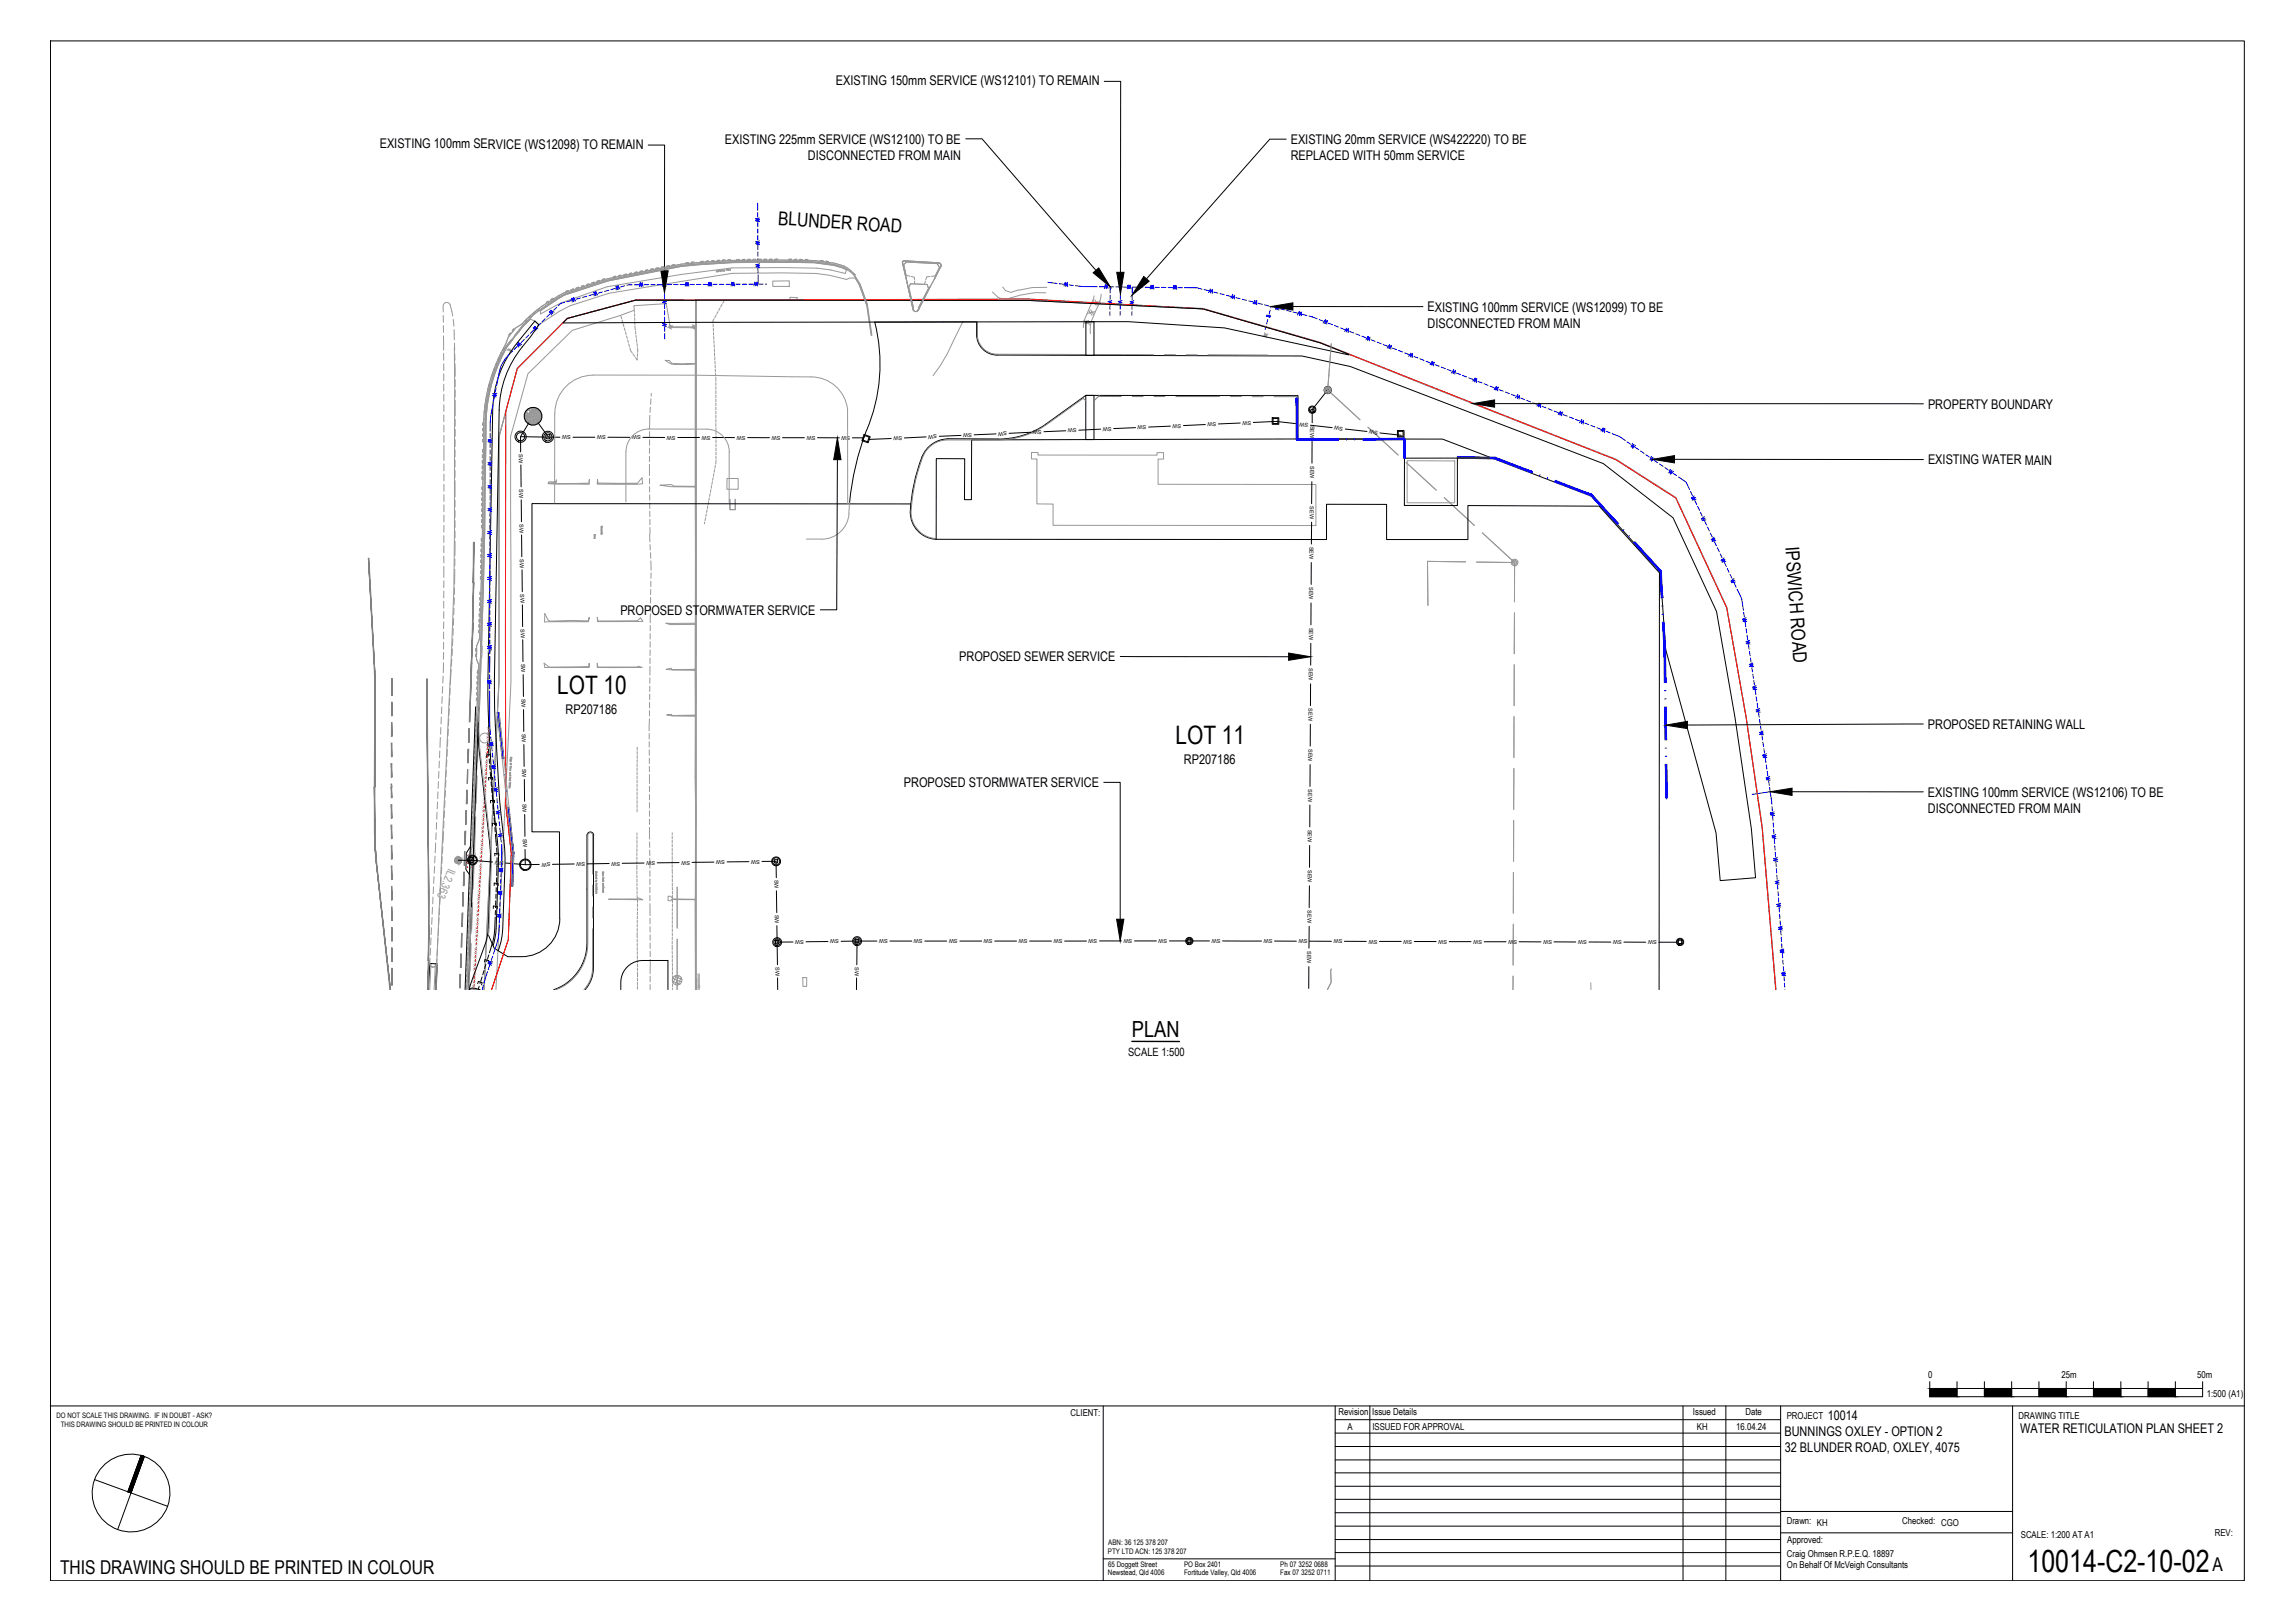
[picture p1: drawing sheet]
<svg xmlns="http://www.w3.org/2000/svg" width="841mm" height="594mm" viewBox="0 0 841 594" stroke-linecap="round" stroke-linejoin="round" font-family="sans-serif">
<defs><g id="words">
<text font-size="11.2" x="743" y="575.7">10014-C2-10-02</text>
<g font-size="9.3">
<text x="204.2" y="254.3">LOT 10</text>
<text x="430.8" y="272.6">LOT 11</text>
</g>
<text font-size="8.1" x="414.8" y="379.7">PLAN</text>
<g font-size="7">
<text x="285" y="82.3" transform="rotate(4 285 82.3)">BLUNDER ROAD</text>
<text x="654.3" y="200.4" transform="rotate(86 654.3 200.4)">IPSWICH ROAD</text>
<text x="810.8" y="575.2">A</text>
<text x="22" y="576.5">THIS DRAWING SHOULD BE PRINTED IN COLOUR</text>
</g>
<g font-size="4.9">
<text x="306.3" y="31">EXISTING 150mm SERVICE (WS12101) TO REMAIN</text>
<text x="265.6" y="52.6">EXISTING 225mm SERVICE (WS12100) TO BE</text>
<text x="473" y="52.7">EXISTING 20mm SERVICE (WS422220) TO BE</text>
<text x="139.1" y="54.4">EXISTING 100mm SERVICE (WS12098) TO REMAIN</text>
<text x="296.1" y="58.5">DISCONNECTED FROM MAIN</text>
<text x="473" y="58.6">REPLACED WITH 50mm SERVICE</text>
<text x="523.1" y="114.1">EXISTING 100mm SERVICE (WS12099) TO BE</text>
<text x="523.2" y="120">DISCONNECTED FROM MAIN</text>
<text x="706.5" y="149.7">PROPERTY BOUNDARY</text>
<text x="706.5" y="170.1">EXISTING WATER MAIN</text>
<text x="227.3" y="225.1">PROPOSED STORMWATER SERVICE</text>
<text x="351.5" y="242.2">PROPOSED SEWER SERVICE</text>
<text x="207.2" y="261.4">RP207186</text>
<text x="706.5" y="267">PROPOSED RETAINING WALL</text>
<text x="433.8" y="279.7">RP207186</text>
<text x="331.2" y="288.3">PROPOSED STORMWATER SERVICE</text>
<text x="706.5" y="291.8">EXISTING 100mm SERVICE (WS12106) TO BE</text>
<text x="706.5" y="297.7">DISCONNECTED FROM MAIN</text>
<text x="653.9" y="525.9">BUNNINGS OXLEY - OPTION 2</text>
<text x="740.3" y="525">WATER RETICULATION PLAN SHEET 2</text>
<text x="654" y="531.8">32 BLUNDER ROAD, OXLEY, 4075</text>
</g>
<text font-size="4.8" x="669.9" y="520.1">10014</text>
<text font-size="4.2" fill="#989898" x="164.4" y="317.8" transform="rotate(112 164.4 317.8)">IL2.363</text>
<text font-size="4.2" x="413.4" y="386.9">SCALE 1:500</text>
<g font-size="3.5">
<text x="706.6" y="504.8">0</text>
<text x="755.5" y="504.8">25m</text>
<text x="805.2" y="504.8">50m</text>
<text x="808.7" y="511.6">1:500 (A1)</text>
<text x="392.3" y="518.8">CLIENT:</text>
<text x="490.5" y="518.4">Revision</text>
<text x="502.9" y="518.4">Issue Details</text>
<text x="620.4" y="518.4">Issued</text>
<text x="639.6" y="518.4">Date</text>
<text x="654.8" y="519.6">PROJECT</text>
<text x="739.7" y="519.6">DRAWING TITLE</text>
<text x="493.9" y="523.7">A</text>
<text x="502.9" y="523.8">ISSUED FOR APPROVAL</text>
<text x="621.9" y="523.7">KH</text>
<text x="636.2" y="523.7">16.04.24</text>
<text x="654.8" y="558.1">Drawn: KH</text>
<text x="697.1" y="558.3">Checked: CGO</text>
<text x="740.5" y="563.2">SCALE: 1:200 AT A1</text>
<text x="811.6" y="562.7">REV:</text>
<text x="655" y="565.1">Approved:</text>
<text x="654.9" y="574.2">On Behalf Of McVeigh Consultants</text>
<text x="654.9" y="570.3">Craig Ohmsen R.P.E.Q. 18897</text>
</g>
<g font-size="2.8">
<text x="406" y="569.2">PTY LTD ACN: 125 378 207</text>
<text x="406.1" y="566">ABN: 36 125 378 207</text>
<text x="406.1" y="573.8">65 Doggett Street</text>
<text x="433.9" y="573.8">PO Box 2401</text>
<text x="469.2" y="573.8">Ph 07 3252 0688</text>
<text x="406" y="577">Newstead, Qld 4006</text>
<text x="433.9" y="577">Fortitude Valley, Qld 4006</text>
<text x="469.2" y="577">Fax 07 3252 0711</text>
</g>
<g font-size="2.7">
<text x="20.7" y="519.5">DO NOT SCALE THIS DRAWING. IF IN DOUBT - ASK?</text>
<text x="22.3" y="522.6">THIS DRAWING SHOULD BE PRINTED IN COLOUR</text>
</g>
<g font-size="2.1" fill="#989898">
<text x="255.1" y="362.4" transform="rotate(90 255.1 362.4)">.</text>
<text x="255.1" y="360.9" transform="rotate(88 255.1 360.9)">5</text>
</g>
<g font-size="2">
<text x="420.1" y="155.7" transform="rotate(178 420.1 155.7)">SW</text>
<text x="432.9" y="155.2" transform="rotate(177 432.9 155.2)">SW</text>
<text x="445.7" y="154.6" transform="rotate(177 445.7 154.6)">SW</text>
<text x="458.5" y="154.1" transform="rotate(178 458.5 154.1)">SW</text>
<text x="479.5" y="154.9" transform="rotate(-174 479.5 154.9)">SW</text>
<text x="480.2" y="155.9" transform="rotate(91 480.2 155.9)">SEW</text>
<text x="209.2" y="159.4" transform="rotate(-179 209.2 159.4)">SW</text>
<text x="222" y="159.4" transform="rotate(180 222 159.4)">SW</text>
<text x="234.8" y="159.5" transform="rotate(180 234.8 159.5)">SW</text>
<text x="247.6" y="159.5" transform="rotate(180 247.6 159.5)">SW</text>
<text x="260.4" y="159.5" transform="rotate(180 260.4 159.5)">SW</text>
<text x="273.2" y="159.6" transform="rotate(180 273.2 159.6)">SW</text>
<text x="286" y="159.6" transform="rotate(180 286 159.6)">SW</text>
<text x="298.8" y="159.6" transform="rotate(180 298.8 159.6)">SW</text>
<text x="311.6" y="159.6" transform="rotate(180 311.6 159.6)">SW</text>
<text x="330.6" y="159.7" transform="rotate(177 330.6 159.7)">SW</text>
<text x="343.4" y="159.1" transform="rotate(178 343.4 159.1)">SW</text>
<text x="356.2" y="158.6" transform="rotate(178 356.2 158.6)">SW</text>
<text x="368.9" y="158" transform="rotate(177 368.9 158)">SW</text>
<text x="381.7" y="157.4" transform="rotate(178 381.7 157.4)">SW</text>
<text x="394.5" y="156.9" transform="rotate(178 394.5 156.9)">SW</text>
<text x="407.3" y="156.3" transform="rotate(177 407.3 156.3)">SW</text>
<text x="492.3" y="156.3" transform="rotate(-174 492.3 156.3)">SW</text>
<text x="505" y="157.8" transform="rotate(-173 505 157.8)">SW</text>
<text x="190.1" y="166.3" transform="rotate(90 190.1 166.3)">SW</text>
<text x="480.1" y="170.6" transform="rotate(90 480.1 170.6)">SEW</text>
<text x="190.2" y="179.1" transform="rotate(89 190.2 179.1)">SW</text>
<text x="480" y="185.5" transform="rotate(90 480 185.5)">SEW</text>
<text x="190.4" y="191.9" transform="rotate(89 190.4 191.9)">SW</text>
<text x="479.9" y="200.3" transform="rotate(90 479.9 200.3)">SEW</text>
<text x="190.5" y="204.7" transform="rotate(90 190.5 204.7)">SW</text>
<text x="479.8" y="215.1" transform="rotate(91 479.8 215.1)">SEW</text>
<text x="190.7" y="217.5" transform="rotate(89 190.7 217.5)">SW</text>
<text x="190.8" y="230.3" transform="rotate(89 190.8 230.3)">SW</text>
<text x="479.7" y="229.9" transform="rotate(91 479.7 229.9)">SEW</text>
<text x="191" y="243.1" transform="rotate(89 191 243.1)">SW</text>
<text x="479.6" y="244.6" transform="rotate(91 479.6 244.6)">SEW</text>
<text x="191.1" y="255.9" transform="rotate(89 191.1 255.9)">SW</text>
<text x="479.6" y="259.5" transform="rotate(91 479.6 259.5)">SEW</text>
<text x="191.2" y="268.7" transform="rotate(89 191.2 268.7)">SW</text>
<text x="479.5" y="274.3" transform="rotate(91 479.5 274.3)">SEW</text>
<text x="191.4" y="281.5" transform="rotate(89 191.4 281.5)">SW</text>
<text x="479.4" y="289.1" transform="rotate(91 479.4 289.1)">SEW</text>
<text x="191.5" y="294.3" transform="rotate(89 191.5 294.3)">SW</text>
<text x="479.3" y="303.9" transform="rotate(91 479.3 303.9)">SEW</text>
<text x="191.6" y="307.1" transform="rotate(89 191.6 307.1)">SW</text>
<text x="184.6" y="315.3" transform="rotate(-175 184.6 315.3)">SW</text>
<text x="201.7" y="315.9" transform="rotate(179 201.7 315.9)">SW</text>
<text x="214.5" y="315.7" transform="rotate(179 214.5 315.7)">SW</text>
<text x="227.2" y="315.6" transform="rotate(179 227.2 315.6)">SW</text>
<text x="240.1" y="315.4" transform="rotate(179 240.1 315.4)">SW</text>
<text x="252.9" y="315.2" transform="rotate(179 252.9 315.2)">SW</text>
<text x="265.6" y="315" transform="rotate(179 265.6 315)">SW</text>
<text x="278.5" y="314.9" transform="rotate(179 278.5 314.9)">SW</text>
<text x="283.8" y="322.2" transform="rotate(89 283.8 322.2)">SW</text>
<text x="479.2" y="318.6" transform="rotate(90 479.2 318.6)">SEW</text>
<text x="284" y="335" transform="rotate(89 284 335)">SW</text>
<text x="479.1" y="333.5" transform="rotate(90 479.1 333.5)">SEW</text>
<text x="294.6" y="344.2" transform="rotate(179 294.6 344.2)">SW</text>
<text x="307.4" y="344" transform="rotate(179 307.4 344)">SW</text>
<text x="325.3" y="344" transform="rotate(180 325.3 344)">SW</text>
<text x="338.1" y="344" transform="rotate(180 338.1 344)">SW</text>
<text x="350.9" y="344" transform="rotate(180 350.9 344)">SW</text>
<text x="363.7" y="344" transform="rotate(180 363.7 344)">SW</text>
<text x="376.6" y="344" transform="rotate(180 376.6 344)">SW</text>
<text x="389.3" y="344" transform="rotate(180 389.3 344)">SW</text>
<text x="402.1" y="343.9" transform="rotate(180 402.1 343.9)">SW</text>
<text x="415" y="343.9" transform="rotate(180 415 343.9)">SW</text>
<text x="427.7" y="343.9" transform="rotate(180 427.7 343.9)">SW</text>
<text x="447.2" y="343.9" transform="rotate(180 447.2 343.9)">SW</text>
<text x="466.3" y="344" transform="rotate(180 466.3 344)">SW</text>
<text x="479.1" y="344" transform="rotate(180 479.1 344)">SW</text>
<text x="491.9" y="344.1" transform="rotate(180 491.9 344.1)">SW</text>
<text x="504.7" y="344.1" transform="rotate(180 504.7 344.1)">SW</text>
<text x="517.5" y="344.2" transform="rotate(-179 517.5 344.2)">SW</text>
<text x="530.3" y="344.2" transform="rotate(-179 530.3 344.2)">SW</text>
<text x="543.1" y="344.3" transform="rotate(180 543.1 344.3)">SW</text>
<text x="555.9" y="344.3" transform="rotate(180 555.9 344.3)">SW</text>
<text x="568.7" y="344.3" transform="rotate(180 568.7 344.3)">SW</text>
<text x="581.5" y="344.3" transform="rotate(180 581.5 344.3)">SW</text>
<text x="594.3" y="344.4" transform="rotate(180 594.3 344.4)">SW</text>
<text x="607.1" y="344.4" transform="rotate(180 607.1 344.4)">SW</text>
<text x="479" y="348.3" transform="rotate(90 479 348.3)">SEW</text>
<text x="284.2" y="354.1" transform="rotate(89 284.2 354.1)">SW</text>
<text x="313.2" y="354.2" transform="rotate(90 313.2 354.2)">SW</text>
</g>
<g font-size="1.4" fill="#f00">
<text x="178.6" y="266.4" transform="rotate(95 178.6 266.4)">X X X X</text>
<text x="178.2" y="272.5" transform="rotate(93 178.2 272.5)">X X X X X X</text>
<text x="177.7" y="281.6" transform="rotate(95 177.7 281.6)">X X X X X X X X</text>
<text x="177" y="293.8" transform="rotate(95 177 293.8)">X X X X X</text>
<text x="176.6" y="301.4" transform="rotate(93 176.6 301.4)">X X X X X X</text>
<text x="176.1" y="310.6" transform="rotate(95 176.1 310.6)">X X X X X X X X</text>
<text x="170.9" y="314.1" transform="rotate(93 170.9 314.1)">X X</text>
<text x="175.4" y="322.7" transform="rotate(95 175.4 322.7)">X X X X X</text>
<text x="174.9" y="330.3" transform="rotate(93 174.9 330.3)">X X X X X X</text>
<text x="174.4" y="339.5" transform="rotate(95 174.4 339.5)">X X X X X X X X</text>
<text x="173.7" y="351.7" transform="rotate(95 173.7 351.7)">X X X X</text>
<text x="173.4" y="357.8" transform="rotate(93 173.4 357.8)">X X X X</text>
</g>
</g></defs>
<!-- layer: c_demo -->
<g fill="none" stroke="#f00" stroke-width=".37">
<path d="M178.4 279.8h.1M178.4 278.3h.1M178.5 276.8h.1M178.6 275.3h.1M178.7 273.7h.1M178.8 272.2h.1M178.9 270.7h.1M178.9 269.2h.1M179 267.6h.1M179.1 265.9h.1M177.2 299.6h.1M177.3 298.1h.1"/>
<path d="M177.4 296.6h.1M177.5 295.1h.1M177.5 293.5h.1M177.6 292h.1M177.7 290.5h.1M177.8 289h.1M177.9 287.4h.1M178 285.9h.1M178.1 284.4h.1M178.2 282.9h.1M178.3 281.3h.1M171.4 317.4h.1"/>
<path d="M171.4 315.3h.1M171.5 313.2h.1M172.8 317.5h.1M173 313.2h.1M176.1 319.4h.1M176.1 317.9h.1M176.2 316.4h.1M176.3 314.8h.1M176.4 313.3h.1M176.5 311.8h.1M176.6 310.3h.1M176.7 308.8h.1"/>
<path d="M176.8 307.3h.1M176.9 305.7h.1M177 304.2h.1M177 302.7h.1M177.1 301.2h.1M175 339.2h.1M175 337.7h.1M175.1 336.2h.1M175.2 334.6h.1M175.3 333.1h.1M175.4 331.6h.1M175.5 330.1h.1"/>
<path d="M175.6 328.5h.1M175.6 327h.1M175.7 325.5h.1M175.8 324h.1M175.9 322.5h.1M176 320.9h.1M173.8 359h.1M173.9 357.5h.1M174 356h.1M174.1 354.5h.1M174.2 352.9h.1M174.2 351.4h.1"/>
<path d="M174.3 349.9h.1M174.4 348.4h.1M174.5 346.8h.1M174.6 345.3h.1M174.7 343.8h.1M174.8 342.3h.1M174.9 340.7h.1M173.7 362h.1M173.7 360.5h.1"/>
</g>
<!-- layer: SURVEY_MODEL|BLDG Steps -->
<path d="M269.4 182.8l.1 3.9h-2v-3.8" fill="none" stroke="#989898" stroke-width=".37"/>
<!-- layer: SURVEY_MODEL|ELEC Fitting -->
<path d="M283.2 103l6.1-.1-.1 2h-6zM266.4 175.3h4.1v3.9h-4.1z" fill="none" stroke="#989898" stroke-width=".37"/>
<!-- layer: SURVEY_MODEL|ELEC Pit -->
<path d="M289.5 108.9l2.6 .1-.1 1-2.6-.1zM294.2 358.1h1.4v3.2h-1.4z" fill="none" stroke="#989898" stroke-width=".37"/>
<!-- layer: SURVEY_MODEL|FENCE ManProof -->
<path d="M583 360v2.5" fill="none" stroke="#989898" stroke-width=".37"/>
<!-- layer: SURVEY_MODEL|ROADMARK Line Continuity -->
<path d="M352.9 117.7l-5.7 11.8-2.7 4.5-2.6 3.6" fill="none" stroke="#989898" stroke-width=".37"/>
<!-- layer: SURVEY_MODEL|STRUCTURE Furniture -->
<path d="M255.4 358.4l-.2 4.1" fill="none" stroke="#989898" stroke-width=".37"/>
<!-- layer: SURVEY_MODEL|SURFACE Pavers -->
<g fill="none" stroke="#989898" stroke-width=".37">
<path d="M397.2 117.3l1.7 1.2M398.1 117.5l1.4 1.6M398.9 117.3l-1.8 1.2M398.9 113.7l1.3 1.8M399.7 113.5l1.1 1.8M399.8 117.9l-2 .8M400.6 110l1.1 1.8M400.6 114.3l-2.1 .5M401 108.4l-1.8 4.4a16.2 16.2 0 0 0-2.2 7.2M401.2 109.8l1.2 1.8M401.3 114.2l-2.1 .3M402.2 110.7l-2.1 .4"/>
<path d="M402.8 110.5l-2.1 .4M403.5 107.7a20.9 20.9 0 0 1-2.8 8.1l-.9 2.6-.2 3.8"/>
</g>
<!-- layer: SURVEY_MODEL|BOUNDARY Subject Records -->
<path d="M207.9 116.6l-18.3 18.4-6.7 24.9-.1 89.4-5.5 113.2 5.5-113.2 .1-89.4 6.7-24.9 18.3-18.4 25-6.7h22.1v252.6v-252.6h-22.1zM255 109.9v252.6v-252.6l122.2 .1 63.6 3.1 42.9 12.4 41.4 16.6 67.1 26.3 21.9 14 18.7 40.2 7.1 40.3 5.9 40.2 4.9 59.4-4.9-59.4-5.9-40.2-7.1-40.3-18.7-40.2-21.9-14-67.1-26.3-41.4-16.6-42.9-12.4-63.6-3.1z" fill="none" stroke="#989898" stroke-width=".37"/>
<!-- layer: SURVEY_MODEL|ROADS_TRAFFIC ISLAND -->
<path d="M166.5 127.4l.1 26.9a1668.9 1668.9 0 0 1-2.1 104.9l-4.4 93.8a1.29 1.29 0 0 1-1.4 1.2 1.29 1.29 0 0 1-1.2-1.2" fill="none" stroke="#989898" stroke-width=".37"/>
<!-- layer: SURVEY_MODEL|SERVICES_WATER METER -->
<g fill="none" stroke="#989898" stroke-width=".37">
<path d="M463.4 121.8l.7 1.9M464.7 122.3l-1.9 .8"/>
<circle cx="463.8" cy="122.8" r=".49"/>
</g>
<!-- layer: SURVEY_MODEL|SURVEY_MODEL_EXTERNAL_231031$0$WATER_RECORDS -->
<g fill="none" stroke="#00f" stroke-width=".37">
<path d="M277.7 74.4v2.6M277.7 77.9v1.6M278.3 79.8l-1.4 .4 1.4 .3-1.4 .4 1.4 .3M277.7 83.9v1.5M277.7 81.4v1.7M277.7 86.2v1.6M277.7 89.8v1.6M277.7 92.2v1.7M277.7 94.7v1.6M277.7 98.3l.1 1.6M278.3 88.2l-1.4 .4 1.5 .3-1.5 .4 1.5 .3M278.4 96.6l-1.5 .4 1.5 .3-1.4 .4 1.4 .3"/>
<path d="M198.1 118.4l-1.2 1.1M199.8 116.8l-1.2 1.1M201.5 115.1l-1.1 1.1M203.1 114.4l-1.3-.8 .8 1.3-1.3-.8 .8 1.3M204 112.5l-1.1 1.2M206.9 110.7l-1.5 .4-.8 .9M209.2 110.1l-1.5 .4M210.9 110.3l-.7-1.3 .1 1.5-.8-1.3 .1 1.5M212.7 109.1l-1.5 .5M215 108.5l-1.5 .4M217.3 107.9l-1.5 .4M219 108.1l-.7-1.3 .1 1.4-.7-1.3v1.5"/>
<path d="M220.8 106.9l-1.6 .5M223.1 106.3l-1.5 .4M225.4 105.7l-1.5 .4M227.2 105.9l-.8-1.3 .1 1.4-.7-1.3v1.5M228.9 104.7l-1.5 .4M231.6 104.3l-1.9 .2M232.5 104.3h1.6M234.3 104.9l.3-1.4 .3 1.4 .4-1.4 .4 1.4M236.1 104.3h1.6M238.5 104.3h1.5M240.8 104.3h1.6M242.7 104.9l.3-1.4 .4 1.4 .3-1.4 .4 1.4"/>
<path d="M243.5 104.2v2.8M243.5 107.8v1.6M243.5 113.8v1.6M243.5 111.4v1.6M243.5 116.2v1.6M243.6 119.8v1.6M244.1 109.8l-1.4 .3 1.5 .3-1.5 .4 1.5 .3M244.2 118.2l-1.5 .3 1.5 .4-1.4 .3 1.4 .3M244.4 104.2h1.6M246.8 104.2h1.7M249.3 104.2h1.6M251.1 104.9l.3-1.5 .4 1.5 .3-1.5 .3 1.5"/>
<path d="M252.9 104.2h1.6M255.3 104.2h1.5M257.6 104.2h1.6M259.5 104.8l.3-1.4 .4 1.4 .3-1.4 .4 1.4M261.2 104.1h1.6M263.7 104.1h1.6M266.1 104.1h1.5M267.9 104.8l.3-1.5 .4 1.5 .3-1.5 .3 1.5M269.7 104.1h1.6M272 104.1h1.6M274.4 104.1h1.7M276.3 104.7l.3-1.4 .4 1.4 .3-1.4 .4 1.4"/>
<path d="M277.8 100.6v3.5M278 104.1h1.7M280.5 104.1h.4M384 103.4l3.3 .4M388.2 103.9l1.6 .2M389.9 104.8l.5-1.4 .2 1.5 .5-1.4 .1 1.4M391.8 104.4l1.5 .2M394.1 104.6l8 .4M402.8 105h1.7M404.7 105.7l.3-1.4 .4 1.4 .3-1.4 .4 1.4M406.5 105.1h1.6M406.7 114.1v1.5"/>
<path d="M406.8 111.7l-.1 1.6M406.8 108.1v1.6M406.9 105.1l-.1 2.2M407.4 110.2l-1.4 .2 1.4 .4-1.4 .3 1.4 .4M408.9 105.1h1.6M410.5 114.1v1.4M410.5 111.7v1.6M410.5 108.1v1.6M410.6 105.1v2.2M411.2 110.1l-1.5 .3 1.5 .4-1.5 .3 1.5 .4M411.3 105.1l1.6 .1M413.1 105.8l.3-1.4 .4 1.4 .3-1.4 .3 1.4"/>
<path d="M414.8 114.1v1.4M414.8 111.8v1.5M414.9 105.2h1.6M414.9 108.1v1.6M414.9 105.2v2.2M415.5 110.2l-1.4 .3 1.4 .3-1.4 .4 1.4 .3M417.3 105.2h1.5M419.7 105.2h1.6M421.5 105.9l.4-1.5 .3 1.5 .3-1.5 .4 1.5M423.2 105.2l1.7 .1M425.7 105.3h1.6M428.1 105.3h1.6"/>
<path d="M429.9 106l.3-1.5 .4 1.5 .3-1.5 .3 1.5M431.7 105.4h1.6M434 105.4h4.6l1.9 .5M441.3 106.1l1.5 .4M442.9 107.1l.7-1.3v1.5l.6-1.3v1.5M444.8 107l1.5 .4M447.1 107.6l1.5 .3M449.5 108.2l1.5 .3M451.1 109.2l.6-1.3v1.5l.7-1.3v1.5M452.9 109l1.6 .4M455.3 109.6l1.5 .4M457.6 110.2l1.5 .4"/>
<path d="M459.2 111.3l.7-1.4v1.5l.6-1.3v1.5M461.1 111.1l1.5 .4M463.4 111.6l1.5 .5M464 119.4l-.4 1.3M464.6 117.1l-.4 1.5M465.5 113.6l-.4 1.5M465.6 115.7l-1.5-.3 1.4 .6-1.4-.3 1.4 .5M465.7 112.2l1.6 .4M465.8 112.3l-.1 .5M467.4 113.3l.6-1.3v1.5l.7-1.4v1.5M469.2 113.1l1.6 .4M471.6 113.7l1.5 .4"/>
<path d="M473.9 114.3l1.5 .4M475.5 115.4l.7-1.4v1.5l.6-1.3v1.5M477.4 115.1l1.5 .5M479.7 115.7l3 1.1M483.4 117.1l1.5 .5M484.9 118.3l.8-1.2-.1 1.5 .8-1.3-.2 1.5M486.8 118.4l1.5 .5M489 119.2l1.5 .6M187.8 128.6l-1.4 1.4M189.5 126.9l-1.1 1.1M191.1 126.2l-1.2-.8 .7 1.3-1.2-.8 .8 1.3M192.1 124.3l-1.1 1.2"/>
<path d="M193.8 122.6l-1.1 1.2M195.5 120.9l-1.1 1.2M197.1 120.3l-1.3-.8 .8 1.3-1.2-.8 .7 1.2M243.6 122.2v1.9M491.3 120.1l1.5 .6M492.7 121.4l.9-1.3-.2 1.5 .8-1.2-.2 1.4M494.6 121.4l1.5 .6M496.9 122.3l1.4 .6M499.1 123.1l1.5 .6M500.5 124.4l.9-1.2-.2 1.4 .8-1.2-.2 1.5M502.5 124.5l1.4 .5M504.7 125.3l1.5 .6"/>
<path d="M506.9 126.2l1.5 .6M508.4 127.5l.8-1.3-.2 1.5 .9-1.2-.2 1.4M510.3 127.5l1.5 .6M512.5 128.4l1.5 .5M514.7 129.2l1.6 .6M516.2 130.5l.9-1.2-.3 1.4 .9-1.2-.2 1.5M518.1 130.6l1.5 .5M520.3 131.4l1.5 .6M522.6 132.3l1.4 .6M524 133.6l.9-1.3-.2 1.5 .8-1.2-.2 1.4M525.9 133.6l1.5 .6M528.2 134.5l1.5 .5"/>
<path d="M530.4 135.3l1.5 .6M531.9 136.6l.8-1.2-.2 1.4 .9-1.2-.3 1.5M533.7 136.7l1.6 .5M536 137.5l1.5 .6M538.2 138.4l1.5 .5M539.7 139.7l.9-1.3-.3 1.5 .9-1.2-.2 1.4M541.6 139.7l1.5 .6M543.8 140.5l1.5 .6M546.1 141.4l1.4 .6M547.5 142.7l.9-1.2-.2 1.4 .8-1.2-.2 1.5M549.4 142.7l1.5 .6M551.6 143.6l1.5 .6"/>
<path d="M553.9 144.5l1.5 .5M555.4 145.7l.8-1.2-.2 1.5 .9-1.2-.3 1.4M557.2 145.8l1.5 .5M559.5 146.6l1.5 .6M561.7 147.5l1.5 .6M563.2 148.8l.8-1.2-.2 1.4 .9-1.2-.2 1.5M565.1 148.8l1.4 .6M567.3 149.7l1.5 .6M569.6 150.6l1.4 .5M571 151.8l.8-1.2-.1 1.5 .8-1.2-.2 1.4M572.9 151.9l1.5 .5M575.1 152.7l1.5 .6"/>
<path d="M577.4 153.6l1.5 .6M578.8 154.9l.9-1.2-.2 1.4 .8-1.2-.2 1.5M580.7 154.9l1.5 .6M583 155.8l1.5 .6M585.2 156.7l1.5 .5M586.7 157.9l.8-1.2-.2 1.5 .8-1.2-.1 1.4M588.6 157.9l1.4 .6M590.8 158.8l2.6 1.1 2.2 1.4M596.2 161.8l1.3 .9M598.3 162.4l-.6 1.3 1.1-.9-.5 1.4 1.1-1M599.2 163.8l1.3 .9M601.2 165.2l1.3 .9"/>
<path d="M603.2 166.5l1.3 .9M605.2 167.1l-.6 1.4 1.1-1-.5 1.4 1.1-1M606.1 168.6l1.3 .9M608.1 169.9l1.3 .9M610.1 171.3l1.3 .9M612.1 171.9l-.5 1.4 1.1-1-.6 1.4 1.1-1.1M613.1 173.3l1.3 .9M615.1 174.7l2.8 1.9 1.3 2.7M619.5 180l.7 1.5M620.9 181.6l-1.1 .9 1.4-.3-1.1 .9 1.4-.3M621.1 183.3l.6 1.4M622.1 185.5l.7 1.4"/>
<path d="M623.1 187.6l.7 1.5M624.6 189.2l-1.2 .9 1.5-.3-1.2 .9 1.5-.3M624.7 190.9l.7 1.4M625.7 193l.7 1.5M626.7 195.2l.8 1.5M628.2 196.8l-1.2 .9 1.5-.3-1.2 .9 1.5-.3M628.3 198.5l.7 1.4M629.3 200.6l.7 1.5M630.4 202.8l.7 1.5M631.8 204.3l-1.1 1 1.4-.4-1.1 1 1.4-.3M632 206l.6 1.5M633 208.2l.6 1.5"/>
<path d="M634 210.4l.7 1.4M635.4 211.9l-1.1 1 1.4-.4-1.1 .9 1.4-.3M635.6 213.6l.6 1.5M636.6 215.8l1.7 3.5 .6 4.2M639 224.3l.2 1.6M639.5 227.9l.2 1.6M639.9 230.3l.2 1.6M639.9 226.2l-1.3 .6 1.4 .1-1.4 .6 1.5 .1M640.2 232.6l.3 1.6M640.8 236.2l.2 1.6M641.1 238.6l.2 1.6M641.1 234.5l-1.3 .6 1.5 .1-1.4 .6 1.4 .1"/>
<path d="M641.5 241l.2 1.5M642 244.5l.2 1.6M642.3 246.9l.3 1.6M642.4 242.8l-1.4 .6 1.5 .1-1.4 .6 1.5 .1M642.7 249.3l.2 1.5M643.2 252.8l.3 1.6M643.6 255.2l.2 1.6M643.6 251.1l-1.4 .6 1.5 .1-1.4 .5 1.5 .2M643.9 257.6l.2 1.6M644.9 259.5l-1.4 .5 1.4 .1-1.3 .6 1.4 .1M644.4 261.1l.3 1.6M644.8 263.5l.2 1.6"/>
<path d="M645.2 265.9l.2 1.6M645.7 269.5l.2 1.5M646 271.8l.3 1.6M646.1 267.8l-1.4 .5 1.5 .1-1.4 .6 1.5 .1M646.4 274.2l.2 1.6M646.9 277.7l.2 1.6M647.3 276.1l-1.4 .5 1.5 .1-1.4 .6 1.5 .1M647.3 280.1l.2 1.6M647.6 282.5l.2 1.6M648.1 286l.3 1.7M648.5 288.4l.8 6.2M648.5 284.4l-1.4 .5 1.5 .2-1.3 .5 1.4 .1"/>
<path d="M648.7 290l-6.6 1M649.4 295.4l.1 1.6M649.6 299l.1 1.6M650.2 297.3l-1.5 .5 1.5 .2-1.4 .4 1.4 .3M649.8 301.4l.1 1.6M649.9 303.8l.2 1.6M650.2 307.3l.1 1.6M650.4 309.8l.1 1.6M650.5 312.2l.2 1.5M650.7 305.7l-1.4 .5 1.5 .2-1.4 .4 1.4 .3M650.8 315.7l.1 1.6M651 318.1l.1 1.6"/>
<path d="M651.3 314.1l-1.4 .4 1.5 .3-1.5 .4 1.5 .3M651.1 320.5l.2 1.6M651.4 324.1l.1 1.6M651.6 326.5l.1 1.6M651.7 328.9l.1 1.6M651.9 322.5l-1.4 .4 1.5 .3-1.5 .4 1.5 .2M652 332.5l.1 1.6M652.1 334.9l.2 1.6M652.3 337.3l.1 1.6M652.5 330.8l-1.4 .5 1.5 .3-1.5 .4 1.5 .2M653.1 339.2l-1.4 .5 1.5 .2-1.5 .5 1.5 .2M652.6 340.9l.1 1.6"/>
<path d="M652.7 343.3l.2 1.5M652.9 345.7l.1 1.6M653.2 349.2l.1 1.7M653.3 351.7l.2 1.5M653.5 354l.1 1.6M653.7 347.6l-1.4 .5 1.5 .2-1.5 .4 1.5 .3M653.8 357.6l.1 1.6M654.3 356l-1.4 .4 1.4 .3-1.4 .4 1.5 .3M653.9 360l.1 1.6M654.1 362.4v.1"/>
</g>
<!-- layer: SURVEY_MODEL|SERVICES_SEWER -->
<g fill="none" stroke="#989898" stroke-width=".37">
<path d="M487.8 125.9l-1.3 16.9 11.9 11M501.3 156.5l11.1 10.2M515.3 169.4l11 10.1M529.3 182.2l11 10.2M543.2 195.2l11.8 10.8M537.1 205.8l-14-.2 .2 16.1M541.1 205.9l13.9 .1M555 206v14.4M555 224.5l-.1 14.9M554.9 243.5v14.9M554.8 262.5v15M554.8 281.5l-.1 15"/>
<path d="M554.6 319.5v15M554.7 300.5v15M248.2 324.9v15M554.6 338.5l-.1 15M248.2 344l-.1 18.5M487.8 354.9l-.2 .7 .2 4.2-1.3 2.7M554.5 357.5l-.1 5"/>
</g>
<!-- layer: SURVEY_MODEL|TOPO_TOE OF WALL -->
<path d="M255.8 356.7v5.8" fill="none" stroke="#989898" stroke-width=".37"/>
<!-- layer: SURVEY_MODEL|TOPO_RETAINING WALL -->
<path d="M256.2 356.7v5.8" fill="none" stroke="#989898" stroke-width=".37"/>
<!-- layer: SURVEY_MODEL|SURVEY_MODEL_EXTERNAL_231031$0$CONC -->
<g fill="none" stroke="#989898" stroke-width=".37">
<path d="M262.5 99.1v.4l.2-.1M262.7 99.1l.1 .6M262.8 99.1l.2 .6M262.9 99.5h.2M263.2 99.1l.2 .3v-.3h-.2M263.9 98.8v.6M263.9 99.1h-.2l.2 .2M264 98.9l.2 .6M264.1 99.3h.1M265.5 98.8l.1 .6h-.3M265.5 99.1h-.2M266.1 98.8h.2l-.2 .2"/>
<path d="M266.5 98.6l.1 .4 .2-.2M266.7 98.6l.1 .4M267.3 98.6l.2-.1 .2 .2-.1 .4-.2-.1M310.2 98.8l-.4 1.4-5.5-1.4-5-.6-31.1-.1-18.6 2.4-27.1 4.5-16.6 5.8-7.9 4.2 .1-1.3M245.6 119.7l-1.5-8.5-11.8 .8 .2 1.6-5.5 2.1-17.3 5.3-16.2 15.9-6.4 23 .1 90-5.5 112.6M245.6 119.7v.3h9.2M245.6 119.7h9.2v13.4M313.4 101.8l-2.1 .1-1 .5-6.2-1.6-5-.6-12.3-.3-18.4 .2-45.2 7.3-14.2 4.6-4 2-7.5 5-1.5-1.4-1.6-.7M363.7 106.9l2 2M367.5 105.1l.9 1.3 2 .7a41 41 0 0 1 13.2-1.9M383.3 107.2a43.1 43.1 0 0 0-14.5 2.2l-1.8-.1-1.3-.4M243.8 132h1.5l.8 1 .8 .2 7.9-.1v.2h-8.8z"/>
<path d="M254.8 133.3v44.6l-.2 .2h-7.6l-1-.6-4.1 .2 4 .6 8.9 .1v49.9h-10.8l1.6 .5 9.2-.1v16.3l-8.4 .3-.5-.6-1.8 .5 10.6 .3 .1 16.2-8.5 .4-.2-.4-1.8 .1 2 .4 8.5 .1-.1 67.2M201.1 176.4l2.7 .1 .2-.7-.3 1.1-2.7 .2 14.8-.1 .2-1.4-.1 1.8-15.1-.3zM218.9 175.6l.2 1.3 14.5 .1 1.7-2 .2 2.2-2 .2-14.6-.1zM254.8 177.9v.5M217.7 195.7l.6 .2-.6 .2M217.7 196.2h.4M217.7 197.2h.4M217.8 197.2v-.3l.2 .3M217.9 195.8v.2M217.9 196.2l.2 .2M217.9 196.5l.2 .2-.3-.2v.3M220.2 193.7h.4"/>
<path d="M220.2 194.5h.4M220.3 194.4l.1-.3 .2 .3M220.4 193.1l-.2-.2 .3-.2 .3 .1-.1 .3M220.5 194.5l.1 .2M220.5 194.8v.3l.1-.2-.2-.1-.1 .3M220.5 195.5v.2h.1l-.2-.2-.1 .2M220.5 193.7l.1 .2h-.4M220.6 195.2v.1M220.9 195.2l-.7 .2M199.6 224.7l1.2 2.3 .7 .5 8.2-.3 5.8 .2 .4-1.3-.3 1.6-16 .1zM218.9 226.1l.2 1.4 14.5-.1 1.1-1.1 .9 1.2-16.7 .2zM254.8 228.3v.4"/>
<path d="M199.4 242.9l1.9 1.4 14.5-.1 .1-1.2v1.4l-16.3 .1zM218.9 243l.2 1.3h14.5l.3-.3 1.4 .5h-16.4zM254.8 245l-.1 .5M186.8 278.3l.6 .2M186.9 280l.6 .2M187 278.1h.6M187 277.7v-.3h.6v.3M187.1 278.1l.1-.3 .2 .1-.1 .2M187.1 278.5v-.2h.3l-.1 .2M187.2 278.7l.1 .2-.1-.2-.2 .2M187.3 280v.1M187.3 277.4v.2"/>
<path d="M254.8 261.7v.6M186.5 288.1l.4 .1M186.6 287.1h.1M186.6 285.5h.4M186.6 285.7l.6 .1M186.6 287.7l-.1 .3h.2h.4v-.3M186.7 285.8l.1 .2 .1-.2M186.7 284h.6M186.7 284.6h.6M186.7 283.1h.5M186.7 283.3h.4M186.8 284l.1-.3 .1 .3"/>
<path d="M186.8 288.2l.1 .2h-.4M186.8 288.4l.1 .2h-.4M186.8 283.1l.1-.2 .2 .2M186.8 281.6h.4M186.9 282.3v-.3l.2 .3M186.9 285.1l.1 .2-.1-.2-.2 .2M186.9 285.5l.1 .2M186.9 284.6l.3 .3M187 281v-.3l.4 .1-.1 .2M187 284.7l-.4 .2M187 283.3l.1 .2h-.4M187 287.4h-.5"/>
<path d="M187.1 281.6l.1 .2h-.4M218.2 319.7h.6M218.5 319.2l.3 .3v-.3h-.6v.2h.4M220.9 319.6l-.2-.2 .3-.1 .3 .1-.1 .2M218.1 322.8l.2 .2M218.2 320.7h.7M218.3 322.4h.6M218.3 321.8h.6M218.3 320.5v-.2l.3 .2M218.3 325.5h.4M218.3 325.7h.4M218.3 325.9h.4"/>
<path d="M218.3 326.7h.4M218.4 321.8v-.3l.2 .3M218.4 322.4v.2h.3l-.1-.2M218.4 320.7l.3 .2M218.4 325.5l.1-.3 .1 .3M218.4 327v.3l.3-.3v.3M218.4 323.9v-.3l.5 .1-.2 .2M218.5 321.1v.3l.2-.1-.2-.2-.1 .3M218.5 320.8l-.2 .1M218.5 326.3v.3l.2-.1-.2-.2-.1 .3M218.5 326.7l.2 .2M218.6 324.5l.1 .2h-.4"/>
<path d="M218.6 325.9l.1 .2h-.4M218.7 322.8l-.4 .2 .4 .1M218.7 324.5h-.4M218.7 325v.1M218.9 325.7h.1M218.9 325l-.6 .1M220.7 320.2h.4M220.8 321.5h.6M220.8 322.4h.3M220.8 322.7h.6M220.8 324.4h.4M220.8 325.2h.4"/>
<path d="M220.8 326h.4M220.9 320.9v-.3l.2 .3M220.9 322.7v.2l.2-.2M220.9 323.8v-.3l.2 .3M220.9 326.6v.3l.3-.3-.1 .3M221 321.9l.1 .3-.2-.3v.3M221 322.4l.2 .1M221 321.5l.4 .3M221 320.2l.1 .2-.3 .1M221 326.2l.1 .3 .1-.2-.2-.1-.1 .3M221.1 324.4l.1 .2h-.4M221.1 325.3l.1 .2-.4 .1"/>
<path d="M221.1 321.6l-.3 .2M221.2 325.8h-.3v.2M221.2 324.8v.2M221.2 325.3h-.4M221.4 325.1h.1M221.4 324.9l-.6 .1M223.1 329.3h10.4l.2-.4 1.9 .7zM254.6 329.4l-8.1-.2-.7-.9h-1v1.5l1.1 .1 .1-.4h8.7l.1 33"/>
<circle cx="264.5" cy="99.1" r=".19"/>
<circle cx="264.9" cy="99" r=".19"/>
<circle cx="267.1" cy="98.8" r=".19"/>
<circle cx="220.5" cy="193.3" r=".2"/>
<circle cx="187.1" cy="279.7" r=".19"/>
<circle cx="186.9" cy="286.8" r=".26"/>
<circle cx="187.1" cy="281.3" r=".19"/>
<circle cx="218.5" cy="320" r=".2"/>
<circle cx="221" cy="319.9" r=".2"/>
<circle cx="218.5" cy="324.2" r=".2"/>
<circle cx="221" cy="324.1" r=".19"/>
</g>
<!-- layer: SURVEY_MODEL|SURVEY_MODEL_EXTERNAL_231031$0$KERB entry -->
<g fill="none" stroke="#989898" stroke-width=".37">
<path d="M231.5 99.9l-.1 .4M232.6 99.7l-.1 .4M232.9 99.7l-.1 .4M233.2 99.6l-.1 .4M233.5 99.6l-.2 .3M234.4 99.8l-1.9 .4M234.6 99.4l-.1 .3M234.9 99.3l-.1 .4M235.1 99.2l-.1 .4M235.4 99.2l-.1 .4M236.6 99l-.1 .4M236.8 98.9l-.1 .4"/>
<path d="M237.1 98.8l-.1 .4M237.4 98.8l-.1 .4M238.4 99l-4 .8M238.5 98.6l-.1 .3M238.8 98.5l-.1 .4M239.1 98.5l-.1 .3M239.4 98.4l-.2 .4M240.5 98.2l-.1 .4M240.7 98.1v.4M241 98.1l-.1 .4M241.3 98l-.1 .4M242.4 97.8v.4"/>
<path d="M242.7 97.7l-.1 .4M243 97.7l-.1 .3M243.2 97.6v.4M244.4 97.4l-.1 .4M244.7 97.3l-.1 .4M244.9 97.3v.4M245.2 97.2v.4M246.3 97v.4M246.6 96.9l-.1 .4M246.9 96.9l-.1 .4M247.2 96.9l-.1 .3M251.4 96.2l-.1 .4"/>
<path d="M251.7 96.2l-.1 .4M252 96.1l-.2 .4M252.3 96.1l-.2 .4M253.4 96l-.1 .4M253.7 96l-.1 .4M254 96l-.2 .4M254.3 95.9l-.2 .4M256.7 96.1h-.5a127.3 127.3 0 0 0-17.8 2.9M256.9 95.7l-.2 .4M257.1 95.7l-.1 .4M257.4 95.7l-.1 .4M257.7 95.7l-.1 .4"/>
<path d="M258.9 95.6l-.2 .4M259.1 95.6l-.1 .3M259.4 95.5l-.1 .4M259.7 95.5l-.2 .4M260.9 95.5l-.2 .3M261.2 95.5l-.2 .3M261.4 95.4l-.1 .4M261.7 95.4l-.2 .4M262.8 95.3l-.1 .4M263.1 95.3l-.1 .4M263.4 95.3l-.1 .4M263.7 95.3l-.1 .4"/>
<path d="M264.8 95.2l-.1 .4M265.1 95.2l-.1 .4M265.4 95.2l-.1 .3M265.7 95.2l-.1 .3M266.7 95.5l-10 .6M266.8 95.1l-.1 .4M267.1 95.1l-.1 .4M267.4 95.1l-.1 .3M267.7 95l-.2 .4M269.9 95.4l-3.2 .1M270.1 95l-.2 .3M270.4 95l-.2 .3"/>
<path d="M270.6 95l-.1 .3M270.9 95l-.1 .3M272.1 95l-.2 .3M272.4 95l-.2 .3M272.7 95l-.2 .3M272.9 95l-.1 .3M273.9 95.3l-4 .1M274.1 95l-.2 .3M274.4 95l-.2 .3M274.7 95l-.2 .3M275 95l-.2 .3M276.1 95l-.2 .3"/>
<path d="M276.4 95l-.2 .3M276.6 95l-.1 .3M276.9 95l-.1 .3M278.1 95l-.2 .3M278.4 94.9l-.2 .4M278.6 94.9l-.1 .4M278.9 94.9l-.1 .4M280.1 94.9l-.1 .4M280.4 94.9l-.2 .4M280.7 94.9l-.2 .4M280.9 94.9l-.1 .4M281.9 95.3h-8"/>
<path d="M281.9 95.3h2M282.1 94.9l-.2 .3M282.4 94.9l-.2 .3M282.7 94.9l-.2 .3M283 94.9l-.2 .3M283.9 95.3l11.1 .1M284.1 94.9l-.2 .3M284.4 94.9l-.2 .3M284.6 94.9l-.1 .3M284.9 94.9l-.1 .3M289.2 94.9l-.2 .3M289.5 94.9l-.2 .4"/>
<path d="M289.7 94.9l-.1 .4M290 94.9l-.1 .4M291.2 95l-.2 .3M291.5 95l-.2 .3M291.8 95l-.2 .3M292 95l-.2 .3M293.2 95l-.2 .3M293.5 95l-.2 .3M293.8 95l-.2 .3M294 95l-.1 .3M295 95.4h3.5l4 .6a18.2 18.2 0 0 1 8.4 2.4l2.6 2.3M295.2 95l-.2 .4"/>
<path d="M295.5 95l-.2 .4M295.7 95l-.1 .4M296 95l-.1 .4M300.8 95.4l-.2 .3M301.1 95.4l-.2 .3M301.4 95.4l-.2 .4M301.7 95.5l-.2 .3M302.8 95.6l-.2 .4M303.1 95.7l-.2 .3M303.4 95.7l-.3 .4M303.6 95.8l-.2 .3M310.2 98.8l-1.3-.6-3.3-1-7.2-1a322.6 322.6 0 0 0-48.8 1.4l-26.8 5.3-15.9 5.2-8.8 5.6"/>
<path d="M310.5 98.8l-1.6-.8-3.3-1-7.2-.9a332.7 332.7 0 0 0-48.8 1.3l-26.9 5.3-15.9 5.2-5.1 3.1a42.8 42.8 0 0 0-10.1 8l-3.1 4.1M330.8 96.5v-.5l.7-.4 12.3 .8a.95 .95 0 0 1 .9 .5 .95 .95 0 0 1-.1 1.1M343.7 96.2l-12.4-.7-.6 .5 3.9 17.3M343.7 96.2a.99 .99 0 0 1 1 .5 .99 .99 0 0 1 0 1.1M344.5 97.9l-1.6 3.3M344.7 97.8l-2.3 4.5 .4-1.1M191.9 119.3l2.5-2.4-2.5 2.4-6 7.5 1.9-2.3M192.3 117.5l.1 .4M192.5 117.3l.2 .4M192.7 117.1l.2 .4M193 117l.1 .3M193.8 116.2l.1 .3"/>
<path d="M194 116l.1 .3M194.2 115.8l.2 .4M194.4 115.5l-3.2 3.2a13.1 13.1 0 0 0-6 7.7l-.6 .9M194.4 115.6l.2 .4M195.2 115.5a65.6 65.6 0 0 0-10 12.2l-2.7 5.4-2.1 5.7M195.3 114.8l.1 .4M195.5 114.6l.1 .4M195.7 114.5l.1 .4M195.9 114.3l.1 .4M196.8 113.5l.1 .4M197.1 113.4v.3M197.3 113.2l.1 .4"/>
<path d="M197.5 113l.1 .4M198.2 113.2l8.6-5.4 15.9-5.2 26.9-5.3a323.1 323.1 0 0 1 48.8-1.4l7.3 1a12.2 12.2 0 0 1 9.5 7.2l2.7 7.5 1.6 11.2M200.2 110.7v.4M200.4 110.6l.1 .4M200.7 110.4v.4M200.9 110.3l.1 .4M201.9 109.6v.5M202.1 109.5l.1 .4M202.4 109.3v.5M202.6 109.2v.4M207.4 106.6v.5M207.7 106.6l-.1 .3"/>
<path d="M207.9 106.5v.3M208.2 106.4v.4M209.3 106v.4M209.6 106l-.1 .3M209.8 105.9v.4M210.1 105.7v.5M211.2 105.4v.4M211.5 105.3v.4M211.8 105.2l-.1 .4M212 105.2v.3M213.1 104.8v.4M213.4 104.7v.4"/>
<path d="M213.7 104.6l-.1 .4M213.9 104.5v.4M215 104.2v.4M215.3 104.1v.4M215.6 104l-.1 .4M215.8 103.9v.4M216.9 103.5v.4M217.2 103.5v.3M217.5 103.4l-.1 .4M217.7 103.3v.4M218.7 103.4l-5.7 1.8a30 30 0 0 0-11.1 4.9l-3.3 2-4.2 3.4M218.8 103v.3"/>
<path d="M219.1 102.8l-.1 .5M219.4 102.7l-.1 .5M219.6 102.7v.4M220.7 102.3v.4M221 102.2l-.1 .4M221.3 102.2l-.1 .3M221.5 102.1v.3M224.8 101.3l-.1 .4M225 101.2v.4M225.3 101.2v.4M225.6 101.1l-.1 .4M226.6 101.3l-4.1 .8-3.8 1.3"/>
<path d="M226.7 100.9v.4M227 100.8l-.1 .4M227.3 100.8l-.1 .4M227.5 100.8v.3M228.7 100.5l-.1 .4M229 100.5l-.1 .3M229.2 100.4v.4M229.5 100.3l-.1 .5M230.7 100.1l-.1 .4M230.9 100.1l-.1 .4M231.2 100l-.1 .4M232.5 100.2l-5.9 1.1"/>
<path d="M313.2 101.1l1.8 3.1 2.7 7.5 1.7 11.2M313.4 101.8l1.5 2.4 2.7 7.5 1.6 11.2M331.8 100.8l2.8 12.4a1.08 1.08 0 0 0 1 .9 1.08 1.08 0 0 0 1.1-.8l5.7-11M332 100.8l-.8-3.9 1-.9 11.3 .6 .8 1.4-1.6 3.1M336.5 113.4a.99 .99 0 0 1-.9 .7 .99 .99 0 0 1-1-.7M336.5 112.8l3.8-7.2-.5-1.4-6.2-.3-.6 1.3 1.8 7.7M341 104.9l-4.6 8.6M180.3 137.3l.3 .3M180.4 138.8l-1.3 4.8-1 6.1-.3 3.8-.1 9.4a2363.4 2363.4 0 0 1-1.6 75.7M180.4 137l.3 .3M180.4 138.8l-1.7 7.3-.8 7.4-.5 41.3-1.9 64.1M180.5 136.8l.3 .2"/>
<path d="M180.6 136.5l.2 .3M181 135.4l.3 .3M181.1 135.2l.3 .2M181.2 134.9l.2 .3M181.3 134.6l-2 5.9M181.3 134.6l.3 .3M181.7 133.6l.2 .3M181.8 133.3l.3 .3M181.9 133.1l.3 .2M182 132.8l.3 .3M182.5 131.7l.2 .3M182.6 131.4l.2 .3"/>
<path d="M182.7 131.2l.3 .3M182.8 130.9l-1.5 3.7M182.8 130.9l.3 .4M183.3 129.9l.3 .3M183.4 129.7l.3 .3M183.6 129.4l.2 .3M183.7 129.2l.2 .3M184.2 128.1l.2 .3M184.4 127.9l.2 .3M184.5 127.6l.2 .3M184.6 127.3l-1.8 3.6M184.6 127.4l.3 .3"/>
<path d="M185.7 126.6l-3.3 6.5-2 5.7M186 126.8a58.6 58.6 0 0 0-7.8 26.7M186.5 122.6l.1 .3M186.6 122.4l.2 .3M186.8 122.2l.2 .3M187 122l.2 .3M187.5 124.3l-1.9 2.3M187.7 121l.2 .4M187.9 120.8l.2 .4M188 120.6l.3 .3M188.3 120.4l.1 .3M190.3 121.3l-1.2 1.4"/>
<path d="M176.8 159.7l.4 .2M176.8 159.5l.4 .1M176.8 159.2l.4 .1M176.9 158.9l.3 .1M176.9 157.7l.3 .2M176.9 157.5l.3 .1M176.9 157.2l.3 .2M176.9 156.9l.3 .2M176.9 155.7l.3 .2M176.9 155.4l.3 .2M176.9 155.2l.3 .2M176.9 154.9l.3 .2"/>
<path d="M177.2 156l-.1 13.7M177.4 151.2l.4 .2M177.5 150.7l.3 .2M177.5 150.9l.3 .2M177.5 150.3l-.3 5.7M177.5 150.4l.3 .2M177.7 148.9l.3 .2M177.7 149.2l.3 .2M177.7 148.7l.4 .2M177.8 148.4l.3 .2M177.9 147.2l.3 .2M178 147l.3 .2"/>
<path d="M178 146.7l.3 .2M178.1 146.4l.3 .2M178.1 153.5l-.5 41.3-1.1 41.9M178.2 145.2l.3 .3M178.3 145l.3 .2M178.4 144.7l.2 .2M178.4 144.4l.3 .3M178.6 143.3l.3 .3M178.7 143l.3 .3M178.8 142.8l.3 .2M178.8 142.5l-1.3 7.8M178.8 142.5l.4 .2"/>
<path d="M179.1 141.4l.3 .2M179.2 141.1l.3 .3M179.2 140.8l.3 .3M179.3 140.5l-.5 2M179.3 140.5l.3 .3M176.6 179.2l.3 .2M176.6 178.9l.3 .2M176.6 178.6l.3 .2M176.6 178.4l.3 .2M176.6 175.5l.4 .1M176.6 175.2l.4 .2M176.6 174.9l.4 .2"/>
<path d="M176.6 174.6l.4 .2M176.7 173.5l.3 .2M176.7 173.2l.3 .2M176.7 172.9l.3 .2M176.7 172.6l.3 .2M176.7 171.5l.3 .2M176.7 171.2l.3 .2M176.7 170.9l.3 .2M176.7 170.6l.3 .2M176.7 169.5l.4 .1M176.7 169.2l.4 .2M176.7 168.9l.4 .2"/>
<path d="M176.7 168.7l.4 .1M176.7 167.5l.4 .1M176.7 167.2l.4 .2M176.7 166.9l.4 .2M176.7 166.6l.4 .2M176.8 165.5l.3 .2M176.8 165.2l.3 .2M176.8 164.9l.3 .2M176.8 164.6l.4 .2M176.8 161.8l.4 .1M176.8 161.5l.4 .1M176.8 161.2l.4 .1"/>
<path d="M176.8 160.9l.4 .2M177 171.7l-.1 9.7M177.1 169.7l-.1 2M176.3 200l.4 .2M176.3 199.7l.4 .2M176.3 199.4l.4 .2M176.3 199.1l.4 .2M176.3 198l.4 .2M176.4 197.7l.3 .2M176.4 197.4l.3 .2M176.4 197.1l.3 .2M176.4 193.2l.4 .2"/>
<path d="M176.4 193l.4 .1M176.4 192.7l.4 .1M176.4 192.4l.4 .1M176.4 191.2l.4 .2M176.4 190.9l.4 .2M176.4 190.7l.4 .1M176.4 190.4l.4 .1M176.4 189.2l.4 .2M176.4 188.9l.4 .2M176.5 188.7l.3 .1M176.5 188.4l.3 .2M176.5 187.2l.3 .2"/>
<path d="M176.5 186.9l.3 .2M176.5 186.6l.3 .2M176.5 186.4l.3 .2M176.5 185.2l.4 .2M176.5 185l.4 .1M176.5 184.7l.4 .1M176.5 184.4l.4 .1M176.5 183.2l.4 .2M176.5 182.9l.4 .2M176.5 182.7l.4 .1M176.5 182.4l.4 .1M176.5 181.2l.4 .2"/>
<path d="M176.5 180.9l.4 .2M176.5 180.7l.4 .1M176.5 180.4l.4 .2M176.7 198.2l-.1 6M176.9 183.4l-.2 14.8M176.9 181.4v2M175.8 219.7l.3 .1M175.8 219.4l.3 .1M175.8 219.1l.3 .2M175.8 218.8l.3 .2M175.9 217.7l.3 .1M175.9 217.4l.3 .2"/>
<path d="M175.9 217.1l.3 .2M175.9 216.8l.3 .2M176 212l.4 .2M176 211.7l.4 .2M176 211.4l.4 .2M176 211.2l.4 .1M176.1 210l.3 .1M176.1 209.7l.3 .2M176.1 209.4l.3 .2M176.1 209.1l.3 .2M176.1 208l.3 .2M176.1 207.7l.3 .2"/>
<path d="M176.1 207.4l.4 .2M176.1 207.1l.4 .2M176.1 219.9l-.2 8M176.1 206l.4 .2M176.1 205.7l.4 .2M176.1 205.4l.4 .2M176.1 205.1l.4 .2M176.2 204l.3 .2M176.2 203.7l.4 .2M176.2 203.4l.4 .2M176.2 203.2l.4 .1M176.2 202l.4 .1"/>
<path d="M176.2 201.7l.4 .2M176.2 201.4l.4 .2M176.3 201.2l.3 .1M176.4 212.2l-.3 7.7M176.6 204.2l-.2 8M174.2 239.9l.4 .1M174.3 239.6l.3 .1M174.3 238.4l.3 .2M174.3 238.1l.3 .2M174.3 237.9l.3 .1M174.3 237.6l.4 .1M175.4 231.6l.4 .2"/>
<path d="M175.4 231.4l.4 .2M175.4 231.1l.4 .2M175.4 230.8l.4 .2M175.5 229.7l.3 .1M175.5 229.4l.3 .1M175.5 229.1l.4 .2M175.5 228.8l.4 .2M175.5 227.7l.4 .1M175.5 227.4l.4 .1M175.6 227.1l.3 .2M175.6 226.8l.3 .2M175.6 225.7l.3 .1"/>
<path d="M175.6 225.4l.3 .2M175.6 225.1l.4 .2M175.6 224.8l.4 .2M175.6 223.6l.4 .2M175.7 223.4l.3 .2M175.7 223.1l.3 .2M175.7 222.8l.3 .2M175.7 221.7l.4 .1M175.7 221.4l.4 .2M175.7 221.1l.4 .2M175.7 220.8l.4 .2M175.9 227.9l-.2 6.2a11.9 11.9 0 0 0-1.1 6.5"/>
<path d="M176.7 236.6l-.2 4.3M174.2 240.4l.4 .2M174.2 240.2l.4 .1M174.5 256.5l.4 .2M174.5 256.2l.4 .2M174.6 255.9l.3 .2M174.6 255.7l.3 .1M174.6 240.6v.9l.8 1.8-.1 3.4M174.6 254.5l.4 .1M174.6 254.2l.4 .2M174.6 253.9l.4 .2M174.7 253.7l.3 .1"/>
<path d="M174.7 252.5l.3 .1M174.7 252.2l.3 .2M174.7 251.9l.3 .2M174.7 251.6l.3 .2M174.8 250.5l.3 .2M174.8 250.2l.3 .2M174.8 249.9l.3 .2M174.8 249.6l.3 .2M174.8 248.5l.4 .2M174.8 248.2l.4 .2M174.8 247.9l.4 .2M174.8 247.6l.4 .2"/>
<path d="M174.9 246.5l.4 .2M174.9 246.2l.4 .2M174.9 256.7l-.1 2.2M174.9 245.9l.4 .2M174.9 245.7l.4 .1M175.3 246.7l-.4 10M175.4 259l-.1 5.5M176.1 240.8l-.7 18.1M176.3 241l-.6 17.9M172.8 332.4l-1.1 30.1"/>
</g>
<!-- layer: SURVEY_MODEL|SURVEY_MODEL_EXTERNAL_231031$0$CG -->
<g fill="none" stroke="#989898" stroke-width=".37">
<path d="M227.5 115.7l.3 1.1M228 117.3l.2 .9M228.4 118.7l.2 1M232.5 113.9v.5M232.5 114.9l.1 1M232.6 116.4v1M232.6 117.9l.1 1M232.7 119.4l.1 1.5M332.2 100.9l1.2 .2M333.9 101.3l1.2 .2v.9M335.2 102.9v.9M339.1 103l-.3 1.1"/>
<path d="M340.8 101.3l-1.2 .1-.3 1.1M342.6 101l-1.3 .2M228.8 120.1l.3 1M229.2 121.6l.2 1M229.6 123.1l.3 .9M230 124.5l.3 .9M230.4 125.9l.3 1M230.8 127.4l.3 1 .6 .9M232 129.7l.6 .9M232.9 130.9l.6 .9v-.8M232.9 121.4l.1 .9M233 122.9l.2 1"/>
<path d="M233.3 124.3v1M233.4 125.8l.2 1M233.6 127.3v1.7M233.6 129.5v1.1M233.5 279.7v1.1M233.5 273.6v1.1M233.5 275.3v1M233.5 276.7v1M233.5 278.3v.9M233.5 281.3v.9M233.5 282.7v1.1M233.5 284.3v.9"/>
<path d="M233.5 285.7v1.1M233.5 287.2v1M233.5 288.8v.9M233.5 290.2v1.1M233.5 291.8v.9M233.5 293.2v1.1M233.5 294.8v.9M233.5 296.2v1.1M233.4 316.9v1.6M233.4 312.4v1M233.4 313.9v1M233.4 315.4v1"/>
<path d="M233.4 319v1M233.4 305.1v.8M233.4 306.4v1M233.4 307.8v1.1M233.4 309.4v.9M233.4 310.9v1M246.3 318.2l.1 1.8M246.3 305v.7M246.3 306.2v1M246.3 307.7v1M246.3 309.2v1M246.3 310.7v1"/>
<path d="M246.3 312.2v1M246.3 313.7v1M246.3 315.2v1M246.3 316.7v1M233.4 320.5v1M233.4 322v1M233.4 323.5v1M233.4 325l.1 1M233.5 328v.8M233.5 326.5v1M233.5 338.6v1M233.6 335.6v.9"/>
<path d="M233.6 337.1l-.1 1M233.6 331v1.1M233.6 332.6v.9M233.6 334.1v1M233.6 329.6v1M246.4 320.5v1M246.4 321.9v1.1M246.4 323.5v1M246.4 332.7v1M246.4 334.2v1M246.4 335.7v1M246.4 337.2v1"/>
<path d="M246.4 338.7v1M246.4 325v1M246.4 326.5v.9M246.4 328v1M246.4 329.6v1.1M246.4 331.2v1M233.5 341.5v2M233.5 340.1v1M233.5 344v1.1M233.5 345.6v.9M233.5 347l.1 1.1M233.6 351.5v1.1"/>
<path d="M233.6 348.6v.9M233.6 350.1v1M233.6 356.1v1.7M233.6 353.1v.9M233.6 354.5v1.1M233.6 358.3v1M233.6 359.8v1M246.3 346.2v1.7M246.3 344.7v1M246.3 348.4l.1 1M246.4 340.2v1M246.4 341.7v1"/>
<path d="M246.4 349.9v1M246.4 351.4v1M246.4 343.2l-.1 1M246.4 352.9v1M246.4 354.4v1M246.4 355.9v1M246.4 357.4l.1 1M246.5 358.9v1M233.6 361.3v1M246.5 360.4v1M246.5 361.9v.6"/>
</g>
<!-- layer: SURVEY_MODEL|SURVEY_MODEL_EXTERNAL_231031$0$MISCA -->
<path d="M267.4 182.9v3.7h2v-3.7" fill="none" stroke="#989898" stroke-width=".37"/>
<!-- layer: SURVEY_MODEL|SURVEY_MODEL_EXTERNAL_231031$0$GLY -->
<g fill="none" stroke="#989898" stroke-width=".37">
<path d="M238 158.1v2M238.2 152.1l-.2 5M238.3 149.1l-.1 2M238.5 146.1l-.1 2M238.7 144.1l-.1 1M238 170.1v4.1M238 164.1v2M238 167.1v2M238 175.2v2M238 161.1v2M238 178.2v2M238.1 181.2v2"/>
<path d="M238.1 184.2v2M238.1 187.2v2M238.2 193.2v5.3M238.2 190.2v2M238.2 199.5l.1 2M238.4 202.4l.1 2.1M238.4 218.8v2.1M238.5 215.9l-.1 1.9M238.5 205.4l.1 3.4M238.5 212.9v1.9M238.6 209.8l-.1 2M238.3 232.1v2"/>
<path d="M238.3 235v2.1M238.3 238l-.1 2.1M238.3 229.1v2M238.3 224.8v3.2M238.4 221.8l-.1 2.1M238 257.3v2M238.1 254.3v2M238.1 251.3v2M238.2 248.3l-.1 2M238.2 244.1v3.2M238.2 241v2M237.9 268.6v2.1"/>
<path d="M237.9 271.7v1.9M237.9 274.7l.1 1.9M238 277.7v2M238 263.3l-.1 4.4M238 260.3v2M238 280.7v2M238 283.7v3.3M238 288v2M238 291v2M238 294v2M238 297v2M238 300v2"/>
<path d="M238 303v4.3M238 308.4l.1 1.9M238.1 311.4v2M238.1 314.3l.1 3.7M238.2 318.9v2.1M238.2 331v4.4M238.2 321.9v2.1M238.2 325v1.9M238.2 328v1.9M238.2 339.4l.1 2M238.2 336.4v2M238.3 342.4v2"/>
<path d="M238.3 345.4v2M238.3 357.5v2.1M238.3 348.4v2M238.3 351.4v5.2M238.3 360.6v1.9"/>
</g>
<g fill="none" stroke="#989898" stroke-width=".37">
<path d="M174.8 259.1l-.3 9.1M173.8 280l.3 .1M173.8 279.7l.3 .1M173.8 279.4l.3 .2M173.8 279.1l.4 .2M173.8 278l.4 .1M173.8 277.7l.4 .1M173.9 277.4l.3 .2M173.9 277.1l.3 .2M173.9 275.9l.3 .2M173.9 275.7l.3 .1M173.9 275.4l.4 .1"/>
<path d="M173.9 275.1l.4 .2M173.9 273.9l.4 .2M174 273.7l.3 .2M174 273.4l.3 .2M174 273.1l.3 .2M174 271.9l.4 .2M174 271.7l.4 .2M174 271.4l.4 .2M174.1 271.1l.3 .2M174.1 270l.4 .1M174.1 269.7l.4 .1M174.1 269.4l.4 .2"/>
<path d="M174.1 269.1l.4 .2M174.2 268l.3 .1M174.2 267.7l.3 .1M174.2 278.2l-.1 2M174.2 267.4l.3 .1M174.2 267.1l.3 .2M174.2 265.9l.4 .2M174.2 265.7l.4 .2M174.2 265.4l.4 .2M174.2 265.1l.4 .2M174.3 263.9l.4 .2M174.3 263.7l.4 .2"/>
<path d="M174.3 263.4l.4 .2M174.3 263.1l.4 .2M174.4 262l.3 .1M174.4 261.7l.3 .1M174.4 261.4l.4 .2M174.4 261.1l.4 .2M174.5 270.2l-.3 8M174.5 268.2v2M175 273.6l-.2 8.3M175.4 268.3l-.4 10.9M173.1 299.9l.3 .2M173.1 299.7l.3 .1"/>
<path d="M173.1 299.4l.3 .2M173.1 299.1l.4 .2M173.1 297.9l.4 .2M173.1 297.6l.4 .2M173.2 297.4l.3 .2M173.2 297.1l.3 .2M173.2 296l.4 .1M173.2 295.7l.4 .1M173.2 295.4l.4 .2M173.2 295.1l.4 .2M173.3 293.9l.4 .2M173.3 293.7l.4 .1"/>
<path d="M173.3 293.4l.4 .1M173.3 293.1l.4 .2M173.4 291.9l.3 .2M173.4 291.7l.3 .1M173.4 291.4l.3 .1M173.4 291.1l.3 .2M173.4 289.9l.4 .2M173.4 289.6l.4 .2M173.4 289.4l.4 .2M173.4 289.1l.4 .2M173.5 288l.4 .1M173.5 287.7l.4 .1"/>
<path d="M173.5 298.2l-.2 6M173.5 287.4l.4 .2M173.5 287.1l.4 .2M173.6 286l.3 .1M173.6 285.7l.3 .1M173.6 285.4l.3 .1M173.6 285.1l.3 .2M173.6 283.9l.4 .2M173.7 294.2l-.2 4M173.7 283.7l.3 .1M173.7 283.4l.3 .1M173.7 283.1l.3 .2"/>
<path d="M173.7 281.9l.3 .2M173.7 281.7l.4 .2M173.7 281.4l.4 .2M173.7 281.1l.4 .2M173.9 288.2l-.2 6M174.1 280.2l-.2 8M174.3 299.2l-.3 13.3M174.6 286.9l-.4 9.9M174.8 284.2l-.3 10M171.7 315.8l.3 .1M171.7 315.5l.3 .1M171.7 315.2l.3 .2"/>
<path d="M171.7 314.9l.3 .2M171.7 313.8l.3 .1M171.7 313.5l.4 .1M171.7 313.2l.4 .2M171.7 312.9l.4 .2M172.1 314l-.1 2.6 .8 2.7-.4 8.6M172.8 307.9l.4 .2M172.8 307.6l.4 .2M172.8 307.4l.4 .2M172.8 307.1l.4 .2M172.9 305.9l.3 .2M172.9 305.6l.3 .2"/>
<path d="M172.9 305.4l.4 .2M172.9 305.1l.4 .2M172.9 304l.4 .1M173 303.7l.3 .1M173 303.4l.3 .1M173 303.1l.3 .2M173 301.9l.4 .2M173 301.7l.4 .1M173 301.4l.4 .1M173.1 301.1l.3 .2M173.3 304.2l-.2 5.8-1 2.2v1.8M173.4 316.5l-.6 15.9"/>
<path d="M173.7 316.7l-.3 8.9M173.8 310.1l-.7 16.8M174.1 301.8l-.4 10.6M174.2 312.5l-.4 4.2M171.6 339.7l.4 .2M171.6 339.4l.4 .2M171.6 339.1l.4 .2M171.6 338.8l.4 .2M171.7 337.7l.3 .2M171.7 337.4l.3 .2M171.7 337.1l.3 .2M171.7 336.8l.3 .2"/>
<path d="M171.7 335.7l.4 .2M171.7 335.4l.4 .2M171.8 335.1l.3 .2M171.8 334.9l.3 .1M171.8 333.7l.4 .2M171.8 333.4l.4 .2M171.8 333.1l.4 .2M171.9 332.9l.3 .1M171.9 331.7l.4 .2M171.9 331.4l.4 .2M171.9 331.1l.4 .2M171.9 330.8l.4 .2"/>
<path d="M172 329.7l.3 .2M172 329.4l.3 .2M172 329.1l.3 .2M172 328.8l.3 .2M172 337.9l-.3 10M172 327.7l.4 .2M172 327.4l.4 .2M172.1 327.2l.3 .1M172.1 326.9l.3 .1M172.1 325.7l.4 .2M172.1 325.4l.4 .2M172.1 325.1l.4 .2"/>
<path d="M172.2 324.9l.3 .1M172.2 323.7l.4 .1M172.2 323.4l.4 .2M172.2 323.1l.4 .2M172.2 322.9l.4 .1M172.3 321.7l.3 .2M172.3 321.4l.3 .2M172.3 321.1l.3 .2M172.3 320.8l.4 .2M172.3 329.9l-.3 8M172.4 327.9l-.1 2M173 331.9l-.4 9.9"/>
<path d="M173.2 330.6l-.4 10M170.9 359.7l.3 .1M170.9 359.4l.3 .2M170.9 359.1l.3 .2M170.9 358.8l.3 .2M170.9 357.7l.4 .1M170.9 357.4l.4 .1M170.9 357.1l.4 .2M170.9 356.8l.4 .2M171 355.7l.4 .2M171 355.4l.4 .2M171 355.1l.4 .2"/>
<path d="M171 354.8l.4 .2M171.1 353.7l.3 .2M171.1 353.4l.3 .2M171.1 353.1l.3 .2M171.1 352.8l.3 .2M171.2 351.7l.3 .1M171.2 351.4l.3 .2M171.2 351.1l.3 .2M171.2 350.9l.3 .1M171.2 349.7l.4 .1M171.2 349.4l.4 .2M171.2 349.1l.4 .2"/>
<path d="M171.2 348.8l.4 .2M171.3 347.7l.4 .2M171.3 347.4l.4 .2M171.3 347.1l.4 .2M171.3 346.8l.4 .2M171.4 345.7l.3 .2M171.4 345.4l.3 .2M171.4 345.1l.3 .2M171.4 344.8l.3 .2M171.4 353.9l-.2 8M171.4 343.7l.4 .2M171.4 343.4l.4 .2"/>
<path d="M171.4 343.1l.4 .2M171.5 342.9l.3 .1M171.5 341.7l.4 .1M171.5 341.4l.4 .2M171.5 341.1l.4 .2M171.5 340.8l.4 .2M171.7 347.9l-.3 6M172.4 346.9l-.4 10M172.7 345.6l-.4 10M170.8 361.7l.3 .2M170.8 361.4l.4 .2M170.8 361.1l.4 .2"/>
<path d="M170.8 360.8l.4 .2M171.2 361.9l-.1 .6M171.9 361.9l-.1 .6M172.1 360.6l-.1 1.9"/>
</g>
<!-- layer: SURVEY_MODEL|SURVEY_MODEL_EXTERNAL_231031$0$BB -->
<g fill="none" stroke="#989898" stroke-width=".37">
<path d="M261.3 118.7l.1 1.1M261.7 116.8l-.5 .8 .1 .6M262.4 115.4l-.5 .9M263.1 114.1l-.5 .9M263.9 112.8l-.5 .9M264.6 111.5l-.5 .9M265.3 110.3l-.5 .8M261.4 120.3l.1 .9M261.5 121.8v1M261.5 123.2l.1 1M261.6 124.8l.1 .9M261.7 126.2v1.1"/>
<path d="M261.7 127.8l.1 .9M261.8 129.2l.1 1.1M261.9 130.7l.1 1M262 132.2v1M262 133.7l.1 1M262.1 135.3l.1 .9M262.2 136.7l.1 1M262.3 138.2v1.4M262.3 140.1v1M262.3 141.6v1M262.3 143.1v1M262.3 144.7v.9"/>
<path d="M262.3 146.1v1.1M262.3 147.6v1M262.3 149.1v1M262.3 150.6v1M262.3 152.1v1M262.3 153.6v1M262.3 155.2v.9M262.3 156.6l.1 1M262.4 158.1v1M262.4 159.6v1M260.5 179.4l-.2 .9M260.8 177.9l-.2 1"/>
<path d="M261.1 176.4l-.2 1M261.3 175l-.1 .9M261.6 173.5l-.2 1M261.9 172l-.2 1M262.2 170.5l-.2 1M262.4 168.6l-.1 1.4M262.4 161.1v1M262.4 162.6v1M262.4 164.1v1M262.4 165.7v.9M262.4 167.1v1M258.3 191.2l-.2 .7"/>
<path d="M258.6 189.7l-.2 1M258.8 188.2l-.1 1M259.1 186.7l-.2 1M259.4 185.3l-.2 1M259.7 183.8l-.2 1M259.9 182.3l-.1 1M260.2 180.8l-.1 1"/>
</g>
<!-- layer: SURVEY_MODEL|SURVEY_MODEL_EXTERNAL_231031$0$LOTS -->
<path d="M255 109.9h-22.2l-24.9 6.7-18.3 18.4-6.7 24.9v89.4l-5.4 113.2M255.1 362.5l-.1-252.6h122.1l63.7 3 42.9 12.4 41.4 16.6 67.1 26.2 21.9 14.1 18.7 40.2 7.1 40.2 5.9 40.3 5.1 59.6" fill="none" stroke="#989898" stroke-width=".37"/>
<!-- layer: SURVEY_MODEL|SURVEY_MODEL_EXTERNAL_231031$0$CREATEDPNT -->
<g fill="none" stroke="#989898" stroke-width=".37">
<path d="M245.2 118.7l.8 1.9M245.6 119.7h.1M246.5 119.3l-1.8 .8M253.9 118.8l.7 1.8M254.3 119.7v.1M255.2 119.3l-1.8 .8"/>
<circle cx="245.6" cy="119.7" r=".49"/>
<circle cx="254.3" cy="119.7" r=".49"/>
</g>
<!-- layer: SURVEY_MODEL|c_w_fit_new -->
<path d="M185.8 128.3l.6-.5 1.1 1.1M186.4 128.3h1.1M186.9 127.8v1.1" fill="none" stroke="#989898" stroke-width=".37"/>
<!-- layer: XREF-Civil -->
<path d="M242.2 99.2h2.7l-1.4 8zM400.6 99.9l2-1.8 4.3 7zM409.2 99.7h2.7l-1.3 8zM419.1 101.3l2 1.7-6.3 5.1zM465.8 112.3l8-1.4v2.7zM472.2 239.2l8 1.3-8 1.4zM648.7 290l8-1.3v2.6zM409.2 336.7h2.7l-1.4 8z" fill="#000" stroke="#000" stroke-width=".37"/>
<path d="M404.7 29.8h6l-.1 69.9M237.5 53.1h6v46.1M353.9 50.8h6l41.7 48.2M471.3 51h-6l-45.1 51.1M473.8 112.3h47.7M410.5 240.5h61.7M404.5 286.6h6v50.1M656.7 290h48.1" fill="none" stroke="#000" stroke-width=".37"/>
<!-- layer: BASE_MODEL|C-BDY-NEW -->
<path d="M180.2 362.5l6.1-18.3 1.1-31.6-2-17.7v-144.3l4.2-15.6 18.3-18.4 24.8-6.7 144.3-.4 63.8 3.6 42.9 12.4 108.5 42.9 21.9 14 18.7 40.2 7.1 40.3 5.9 40.2 4.9 59.4" fill="none" stroke="#f00" stroke-width=".37"/>
<!-- layer: BASE_MODEL|C-ROAD -->
<path d="M320.6 118a62.2 62.2 0 0 1-3.1 39.7M357.9 117.9a14.3 14.3 0 0 0 .7 7.8 7.5 7.5 0 0 0 6.7 4.3l111.8 .4 17.7 3.8 92.7 35.6 25.6 19.9 15.9 34.2 6.8 38.9 6 40.9 1.5 17.8-12.9 1-1.5-17.4-18.5-67.2-2-28.5-25-27.6-54.8-21h-53M317.5 157.7a102.4 102.4 0 0 0-6.2 26.4M514.7 160.8l-158.6 .3-.1 21.9h-2.6l.1-15h-10.4v29.5M333.8 184.6l-138.9-.2v120.3h10.1l.1 31.7a14 14 0 0 1-14 14h-5l-5-3.1-2.1-4.8-.3-.1" fill="none" stroke="#000" stroke-width=".37"/>
<!-- layer: BASE_MODEL|C-FEATURE BOK -->
<path d="M358.2 117.9a13.5 13.5 0 0 0 .6 7.6 7.3 7.3 0 0 0 6.5 4.3h32.6M400.9 129.8l21.8 .1M426.7 129.9h4M434.7 130h4M442.7 130h21.8" fill="none" stroke="#808080" stroke-width=".37"/>
<!-- layer: BASE_MODEL|C-RETWALL-NEW -->
<g fill="#0000fa" stroke="#0000fa" stroke-width=".37">
<path d="M534.1 167.2v.6l13.9-.3zM534.1 167.8l13.9-.3v.6z"/>
<path d="M548.2 167.6l-.2 .5 13.6 4.6zM548 168.1l13.6 4.6-.2 .6z"/>
<path d="M570 175.9l-.2 .6 13.6 4.6zM569.8 176.5l13.6 4.6-.2 .6z"/>
<path d="M583.1 181.6l10 10.2-9.6-10.6zM583.1 181.6l10 10.2-.4 .4z"/>
<path d="M598.7 198.8l10 10.2-9.6-10.6zM598.7 198.8l10 10.2-.4 .4z"/>
<path d="M608.2 209.2l1.1 9.7-.5-9.7zM608.2 209.2l1.1 9.7-.5 .1z"/>
<path d="M609.2 228l1.2 9.7-.6-9.7zM609.2 228l1.2 9.7h-.6z"/>
<path d="M609.8 237.7l.7 12.3-.1-12.3zM609.8 237.7l.7 12.3h-.6z"/>
<path d="M610 259l.7 12-.1-12zM610 259l.7 12h-.5z"/>
<path d="M610.3 280l.7 12.2-.1-12.2zM610.3 280l.7 12.2h-.6z"/>
</g>
<g fill="none" stroke="#0000fa" stroke-width=".37">
<path d="M564.4 173.8l-.2 .5M567.2 174.9l-.2 .5M583.4 181.1l-.2 .6M595.1 194l-.4 .4M597.1 196.2l-.4 .4M608.7 209l-.4 .4M609.5 222h-.6M609.6 225h-.6M609.8 237.7h.6M609.9 253h.6M610.6 255.9l-.6 .1M610.2 274h.6"/>
<path d="M610.2 277h.6M610.4 292.2h.6"/>
</g>
<circle cx="610.7" cy="292.2" r=".25" fill="#0000fa"/>
<!-- layer: BASE_MODEL|SW DRAIN -->
<g fill="none" stroke="#000" stroke-width=".37">
<path d="M193.8 154.9l-3 5M197.2 154.9l3.8 5.2M352.2 159.5l-8 .3M365 158.9l-8 .4M377.8 158.3l-8 .4M390.6 157.8l-8 .3M403.4 157.2l-8 .4M416.1 156.6l-8 .4M428.9 156.1l-8 .3M441.7 155.5l-8 .4M454.5 154.9l-8 .4M459.3 154.7l8.4-.4 7.8 .9"/>
<path d="M480.2 155.7l8 .9M493 157.1l7.9 .9M505.7 158.6l7.8 .8M190.9 170.3l.1 8M205.2 160.1l-14.4-.2v5.6M210 160.1h8M222.8 160.1l8 .1M235.6 160.2h8M248.4 160.2h8M261.2 160.2l8 .1M274 160.3h8M286.8 160.3h8"/>
<path d="M299.6 160.3l8 .1M312.4 160.4h4.1M326.6 160.6l-8.4 .4M339.4 160l-8 .4M191 183.1l.1 8M191.1 195.9l.1 8M191.3 208.7l.1 8M191.4 221.5l.1 8M191.6 234.3v8M191.7 247.1l.1 8M191.9 259.9v8M192 272.7l.1 8"/>
<path d="M192.2 285.5v8M192.3 298.3l.1 8M167.9 315.1h5.5l7.1 .6M185.3 316.1l7.2 .6M192.4 311.1l.1 5.6M197.6 316.6l-5.1 .1M210.4 316.4l-8 .2M223.2 316.3l-8 .1M236 316.1l-8 .1M248.8 315.9l-8 .1M261.6 315.8h-8M274.4 315.6l-8 .1"/>
<path d="M279.2 315.5h5.2l.1 6M284.5 326.3l.1 8M284.7 339l.2 14.4M284.9 358.1l.1 4.4M290.6 345l-5.8 .1M303.4 344.8l-8 .1M313.9 358.2v4.3M314.1 344.7l-.1 8.7M321.4 344.7l-13.2 .1M326.1 344.7h8M338.9 344.7h8M351.7 344.7h8"/>
<path d="M364.5 344.7h8M377.3 344.7h8M390.1 344.7h8M402.9 344.6h8M415.8 344.6h8M428.5 344.6h14.7M448 344.6l7.4 .1M455.6 344.7h6.7M467.1 344.7h8M479.9 344.7l8 .1M492.7 344.8h8M505.5 344.8h8"/>
<path d="M518.3 344.8h8M531.1 344.9h8M543.9 344.9h8M556.7 344.9l8 .1M569.5 345h8M582.3 345l8 .1M595.1 345.1h8M607.9 345.1h6.6"/>
</g>
<!-- layer: BASE_MODEL|EX STORM Pit -->
<g fill="#989898" stroke="#989898" stroke-width=".37">
<path d="M169.1 315.5l-.2 .3zM169.2 315.2l-.3 .6z"/>
<path d="M169.2 315.2l-.4 .8zM169.2 315l-.4 1z"/>
<path d="M169.2 315l-.6 1.1zM169.2 314.7l-.6 1.4z"/>
<path d="M169.2 314.7l-.8 1.6zM169.1 314.5l-.7 1.8z"/>
<path d="M169.1 314.5l-1 1.8zM169 314.4l-.9 1.9z"/>
<path d="M169 314.4l-1.1 2zM168.8 314.2l.2 .2-1.1 2z"/>
<path d="M168.8 314.2l-1.1 2.1 .2 .1zM168.6 314l.2 .2-1.1 2.1z"/>
<path d="M168.6 314l-1.1 2.2 .2 .1zM168.4 313.9l.2 .1-1.1 2.2z"/>
<path d="M168.4 313.9l-1.1 2.2 .2 .1zM168.2 313.9h.2l-1.1 2.2z"/>
<path d="M168.2 313.9l-1.1 2.1 .2 .1zM168 313.9h.2l-1.1 2.1z"/>
<path d="M168 313.9l-1.1 1.9 .2 .2zM167.7 313.9h.3l-1.1 1.9z"/>
<path d="M167.7 313.9l-.8 1.9zM167.5 313.9h.2l-.9 1.7z"/>
<path d="M167.5 313.9l-.7 1.7zM167.3 314l.2-.1-.7 1.5z"/>
<path d="M167.3 314l-.5 1.4zM167.1 314.2l.2-.2-.6 1.2z"/>
<path d="M167.1 314.2l-.4 1zM167.1 314.2l-.4 .8z"/>
<path d="M167 314.3l-.3 .7zM167 314.3l-.2 .4z"/>
</g>
<circle cx="168" cy="315.1" r="1.25" fill="none" stroke="#989898" stroke-width=".37"/>
<!-- layer: BASE_MODEL|SW-STRUCT -->
<g fill="none" stroke="#000" stroke-width=".37">
<path d="M200 159.2h1.5v1.5h-1.5zM316.7 159.1l2.2 .8-.8 2.3-2.3-.8zM316.8 159.5l1.7 .6-.6 1.7-1.7-.6zM466.2 153h2.4v2.4h-2.4zM466.5 153.3h1.8v1.8h-1.8zM512.1 157.7h2.4v2.4h-2.4zM512.4 158h1.8v1.8h-1.8zM172.2 314.1h1.2v1.8l-1.3-.1zM173.4 314.1l-1.3 1.7M283.8 314.9h1.2v1.2h-1.2zM284.2 344.5h1.2v1.2h-1.2zM313.4 344.1h1.3v1.2h-1.3z"/>
<path d="M435.2 344h1.2v1.2h-1.2zM615.1 344.4h1.1v1.2h-1.1z"/>
<circle cx="190.8" cy="160" r="2.05"/>
<circle cx="190.8" cy="160" r="1.5"/>
<circle cx="195.3" cy="152.5" r="3.2"/>
<circle cx="200.8" cy="160" r="2.05"/>
<circle cx="200.8" cy="160" r="1.5"/>
<circle cx="173.1" cy="315" r="1.8"/>
<circle cx="173.1" cy="315" r="1.5"/>
<circle cx="192.5" cy="316.7" r="1.8"/>
<circle cx="192.5" cy="316.7" r="2.1"/>
<circle cx="284.4" cy="315.5" r="1.63"/>
<circle cx="284.4" cy="315.5" r="1.33"/>
<circle cx="284.8" cy="345.1" r="1.63"/>
<circle cx="284.8" cy="345.1" r="1.21"/>
<circle cx="314.1" cy="344.7" r="1.63"/>
<circle cx="314.1" cy="344.7" r="1.21"/>
<circle cx="435.8" cy="344.7" r="1.04"/>
<circle cx="435.8" cy="344.7" r="1.33"/>
<circle cx="615.7" cy="345" r="1.04"/>
<circle cx="615.7" cy="345" r="1.33"/>
</g>
<!-- layer: BASE_MODEL|C-ROAD -->
<g fill="none" stroke="#000" stroke-width=".37">
<path d="M357.7 117.9l-37.2 .1M347.3 160.7l18.5 .1a30.4 30.4 0 0 0 17.4-5.4l14.7-10.6 77.8 .1-.1 15.9M347.3 160.7a10.6 10.6 0 0 0-9.9 8l-2.5 8.6a51 51 0 0 0-1.2 11.5 9.9 9.9 0 0 0 9.2 8.7M514.7 160.8l-.1 24.3 19.5 .1v-17.4M546.1 167.8h-31.4M342.9 197.5l143.2 .1v-12.9h22v12.9h29.8v-12.4l48.1 .2 22.1 24.4-.1 152.7M174.3 258.9l-3.9 103.6M175.7 276l4 35.4v5.9l-.8 22.6-.8 5-5.4 14.8-.7 2.8M175.7 276l-.5-7.6 .2-9.5-3.7 103.6M172.4 310.1l-1.5 2.4-.2 5.9 1.3 1.9M217.5 305.9v48.6a11.7 11.7 0 0 1-3.1 8M217.6 305.9a1.21 1.21 0 0 0-1.3-1.2 1.21 1.21 0 0 0-1.2 1.2v39.6a18 18 0 0 1-12.2 17"/>
<path d="M157 362.5l.5-9.6 2.5 .1-.4 9.5M172 362.5l1.2-.6 2.7 .6M227.5 362.5a9.5 9.5 0 0 1 2.8-8.8 7.9 7.9 0 0 1 5.2-1.9h9.3v10.7"/>
</g>
<!-- layer: BASE_MODEL|C-FEATURE BOK -->
<g fill="none" stroke="#808080" stroke-width=".37">
<path d="M396.7 145.7l1.2 1.1M397 145.9l-13.6 9.7a31.4 31.4 0 0 1-17.6 5.5h-18.6a9.7 9.7 0 0 0-9 6.2 63.4 63.4 0 0 0-4.3 21.5 9.8 9.8 0 0 0 9 8.5M402.5 145.2h8.4M402.9 144.8l-2 2M414.9 145.2h4M422.9 145.2h4M430.9 145.2h16M450.9 145.2h4M458.9 145.3h4M466.9 145.3h8.4v15.5M217.2 320.2v-14.3a.91 .91 0 0 0-.9-.9 .91 .91 0 0 0-.9 .9v39.6a18.2 18.2 0 0 1-11.6 17M217.2 324.2v4"/>
<path d="M217.2 332.2v4M217.2 340.2v14.3a11.3 11.3 0 0 1-3.2 8M172.5 362.5l.6-.3 1.6 .3"/>
</g>
<!-- layer: BASE_MODEL|HATCH -->
<path d="M207.9 116.6l25-6.7 144.5 .2 63.5 3.1 43 12.4 10.5 4.2-.1 .2-45.6-9.9-35.3-2.3-207.1 .5z" fill="none" stroke="#000" stroke-width=".37"/>
<!-- layer: BASE_MODEL|SERVICES_SEWER LID -->
<g fill="none" stroke="#989898" stroke-width=".37">
<path d="M485.4 143.1a1.17 1.17 0 0 0 1.8 .7M485.4 143.1l1.8 .7M485.4 142.4v.7M485.9 141.9l-.5 .5 2.3 .9v-.7M485.9 141.9l1.8 .7M486.3 141.7l-.7 1.8M487 141.7l.7 .9M487 141.7l-1.1 .2M487 141.7l-.9 2.3M487.6 142.2l-.8 1.8M487.7 143.3l-.5 .5M553.8 206.3l.1 .1a1.27 1.27 0 0 0 1.8 .7"/>
<path d="M553.8 206.3l1.9 .8M553.9 205.6l-.1 .7M554.4 205.1l-.5 .5 2.2 .9 .1-.7M554.4 205.1l1.8 .7M554.8 204.9l-.7 1.8M555.5 204.9l.7 .9M555.5 204.9l-1.1 .2M555.5 204.9l-.9 2.2M556 205.4l-.7 1.8M556.1 206.5l-.4 .6M246.4 359.4a1.76 1.76 0 0 0 2.7 1.1M246.4 359.4l2.7 1.1"/>
<path d="M246.5 358.4l-.1 1M247.1 357.5l-.6 .9 3.3 1.3 .1-1.1M247.1 357.5l2.8 1.1M247.8 357.3l-1.1 2.7M248.8 357.4l.8 .6 .3 .6M248.8 357.4l-.7-.1-1 .2M248.8 357.4l-1.3 3.2M249.6 358l-1.1 2.7M249.8 359.7l-.7 .8"/>
</g>
<!-- layer: BASE_MODEL|SERVICES_SEWER -->
<g fill="none" stroke="#989898" stroke-width=".37">
<path d="M487.8 125.9l-1.3 16.9 11.9 11M501.3 156.5l11.1 10.2M515.3 169.4l11 10.1M529.3 182.2l11 10.2M543.2 195.2l11.8 10.8M537.1 205.8l-14-.2 .2 16.1M541.1 205.9l13.9 .1M555 206v14.4M555 224.5l-.1 14.9M554.9 243.5v14.9M554.8 262.5v15M554.8 281.5l-.1 15"/>
<path d="M554.6 319.5v15M554.7 300.5v15M248.2 324.9v15M554.6 338.5l-.1 15M248.2 344l-.1 18.5M487.8 354.9l-.2 .7 .2 4.2-1.3 2.7M554.5 357.5l-.1 5"/>
</g>
<!-- layer: BASE_MODEL|GR1 -->
<g fill="none" stroke="#989898" stroke-width=".37">
<circle cx="195.3" cy="152.4" r="3.2"/>
<circle cx="195.3" cy="152.4" r="3.1"/>
</g>
<!-- layer: BASE_MODEL|c_sw_str_new -->
<g fill="none" stroke="#989898" stroke-width=".37">
<path d="M192.3 153h.1M192.5 151.2v.1M192.6 151l1 .6zM192.6 151h.1M192.6 151a3.1 3.1 0 0 0 2.4 4.3M192.6 151.1a3 3 0 0 0 2.3 4.3 3 3 0 0 0 3.4-3.6M193.1 152.7h.1M193.1 152.7v.1M193.1 152.8h.1M193.2 154.6h.1M193.7 152.1l-.6-.3-.4 .3 .1 1.3 1.1 1.1M193.8 149.8a3.1 3.1 0 0 1 4.6 2 3.1 3.1 0 0 1-3.5 3.7 3.1 3.1 0 0 1-2.3-4.5"/>
<path d="M193.8 149.8a2.96 2.96 0 0 1 4.4 1.9 2.96 2.96 0 0 1-3.2 3.6M193.8 149.8a3 3 0 0 1 4.5 2M193.8 149.7v.1M193.8 149.8h.1M193.9 149.7l.5 1-.8 .9 .8-.9-.6-.9M193.9 149.7l-.1 .1M194 149.7h.1M194.8 155.4h.1M194.8 149.8h1.4l1.1 1.1-1.1-1.1h-1.4l-.2 .4 .3 .6-.3-.6zM194.9 155.3v.1M195.1 150.7l.5 .5 1-1a2.57 2.57 0 0 1 .6 4 2.57 2.57 0 0 1-4.1-.4l1-1.1-.5-.5 1.5-1.5 .5 .5 1-1a2.55 2.55 0 0 1 .6 3.9 2.55 2.55 0 0 1-4-.3l.9-1.1-.5-.5zM195.1 155.4h.1"/>
<path d="M195.4 152.6h.1M195.4 152.6h.2zM195.6 150.2h.1M195.5 152.4l.2 .2-.2 .2-.2-.2zM195.5 150.2h.1M195.7 149.4h.1M196.5 153.6h.1M196.6 153.5h.1M196.8 155v.1M197.4 150.1v.1M198.1 153.8h.1M198.3 151.6h.1"/>
<path d="M198.3 151.8h-.1M198.4 152h.1"/>
<circle cx="193.1" cy="152.3" r=".32"/>
<circle cx="193.1" cy="153.3" r=".32"/>
<circle cx="193.7" cy="152.8" r=".32"/>
<circle cx="193.7" cy="150.8" r=".56"/>
<circle cx="193.7" cy="153.8" r=".32"/>
<circle cx="194.1" cy="152.3" r=".32"/>
<circle cx="194.2" cy="153.3" r=".32"/>
<circle cx="194.2" cy="154.2" r=".32"/>
<circle cx="194.6" cy="151.7" r=".32"/>
<circle cx="194.7" cy="152.8" r=".32"/>
<circle cx="194.7" cy="153.7" r=".32"/>
<circle cx="194.9" cy="154.5" r=".32"/>
<circle cx="195.1" cy="150.2" r=".32"/>
<circle cx="195.1" cy="151.2" r=".32"/>
<circle cx="195.1" cy="152.2" r=".32"/>
<circle cx="195.2" cy="153.2" r=".32"/>
<circle cx="195.4" cy="153.9" r=".32"/>
<circle cx="195.6" cy="150.7" r=".32"/>
<circle cx="195.6" cy="154.6" r=".32"/>
<circle cx="195.6" cy="151.7" r=".32"/>
<circle cx="195.9" cy="153" r=".32"/>
<circle cx="196.1" cy="150.2" r=".32"/>
<circle cx="196.1" cy="152.3" r=".32"/>
<circle cx="196.1" cy="151.2" r=".32"/>
<circle cx="196.1" cy="153.7" r=".32"/>
<circle cx="196.3" cy="154.4" r=".32"/>
<circle cx="196.6" cy="150.7" r=".32"/>
<circle cx="196.6" cy="151.7" r=".32"/>
<circle cx="196.7" cy="153.1" r=".32"/>
<circle cx="196.8" cy="152.4" r=".32"/>
<circle cx="196.9" cy="153.9" r=".32"/>
<circle cx="197.1" cy="151.2" r=".32"/>
<circle cx="197.3" cy="153.2" r=".32"/>
<circle cx="197.4" cy="151.8" r=".32"/>
<circle cx="197.5" cy="152.5" r=".32"/>
</g>
<!-- layer: BASE_MODEL|C-ARCH -->
<path d="M217.3 137.4h37.2l42.8 .6a13.4 13.4 0 0 1 13.3 11.9v34.6M217.3 137.4a14 14 0 0 0-14 14M203.3 151.3l-.1 32.9M267.2 165.5v18.7M267.3 165.5a8.3 8.3 0 0 0-8.4-8.3l-21.2-.1a8.3 8.3 0 0 0-8.3 8.4v18.3M378 165.7h2.4v1h43.6v-.9h2.4v2.3h-2v9.3l57.8 .1v15l-96.3-.1v-7.8h-5.9v-16.5h-2zM515.7 168.7l17.4 .1v15.3h-17.4z" fill="none" stroke="#989898" stroke-width=".37"/>
<!-- layer: BASE_MODEL|ARCH PAVEMENT OUTLINE -->
<path d="M397.9 117.9h3v12.2h-3zM189.6 125.5l6.4-7.9 1.5 1.4-3 4.3a45 45 0 0 0-8.7 13.2 37.8 37.8 0 0 0-2.9 13.7l-1.7 98.3a470.6 470.6 0 0 0 1.9 45.2l.6 5.7a98.2 98.2 0 0 1 1.3 18.1l-.8 22.6a25.6 25.6 0 0 1-1.6 8.1M189.6 125.6a40 40 0 0 0-9 24.5l-1.8 98.4a474.5 474.5 0 0 0 2 45.4l.5 5.8a95 95 0 0 1 1.3 17.7l-.8 22.6M397.9 144.8h3v16.2h-3zM181.8 340.1l-.3 3.2-.8 3.1" fill="none" stroke="#000" stroke-width=".37"/>
<!-- layer: BASE_MODEL|C-ROAD -->
<path d="M295.5 197.4h5.6M311.1 188.1a10 10 0 0 1-10 9.4M311.3 184.1l-.2 3.9" fill="none" stroke="#989898" stroke-width=".37"/>
<!-- layer: BASE_MODEL|C-SEW-PIPE-NEW -->
<g fill="none" stroke="#000" stroke-width=".37">
<path d="M486.5 142.8l-5.6 7.2v4.9M480.7 176.4v8M480.8 161.6v8M480.7 191.3l-.1 8M480.5 206v8M480.4 235.6l-.1 8M480.4 220.9v8M480.3 250.4l-.1 8M480.2 265.3l-.1 8M480 294.9v8M480.1 280v8M479.9 309.7v8"/>
<path d="M479.8 339.3l-.1 8M479.8 324.4v8M479.6 354v8"/>
</g>
<!-- layer: BASE_MODEL|C-SEW-STR-NEW -->
<g fill="none" stroke="#000" stroke-width=".37">
<circle cx="480.9" cy="150.1" r="1.04"/>
<circle cx="480.9" cy="150.1" r="1.33"/>
<circle cx="480.9" cy="150.5" r=".61"/>
<circle cx="486.6" cy="142.9" r="1.04"/>
<circle cx="486.6" cy="142.9" r="1.33"/>
<circle cx="486.6" cy="143.3" r=".61"/>
</g>
<!-- layer: BASE_MODEL|C-ROAD-bok -->
<path d="M174.8 258.9l-3.8 103.6M175.7 258.9l-.2 8.4 .2 5.4 4 35.7 .4 5.9-1.1 28.2M157.9 353l-.4 9.5M159.6 353l-.5 9.5" fill="none" stroke="#989898" stroke-width=".37"/>
<!-- layer: BASE_MODEL|SURVEY_MODEL_EXTERNAL_231031$0$ELECT_UG_RECORDS -->
<g fill="none" stroke="#000" stroke-width=".37">
<path d="M178.7 271.8l.2 1.8M179 274.4l.1 1.6M179.1 276.4v.5M179.3 278l.1 1.6M179.8 277.2v-.8l-1.4 .1v.9M179.5 280.4l.1 1.6M179.7 282.8l.1 1.6M179.8 284.8v.5M180 286.4l.1 1.6M180.2 288.8l.1 1.6M180.4 291.2l.1 1.5M180.5 293.2l.1 .5"/>
<path d="M180.6 285.6l-.1-.9-1.5 .2 .1 .8M180.7 294.8l.1 1.5M180.8 297.1l.2 1.6M181.1 299.6l.1 1.5M181.2 294v-.9l-1.5 .1 .1 .9M181.2 301.5v.6M181.4 303.1l.1 1.6M181.6 305.5l.3 4.3M181.9 302.3v-.8l-1.5 .1 .1 .9M182 310.6l.1 1.5M182.1 312.5v.6M182.2 314.2v1.5"/>
<path d="M182.2 316.5l-.2 4.2M182.8 313.4v-.9l-1.5 .1 .1 .9M180.8 332.7v-.8h1.4v.9M181.1 324.4v-.9h1.4v.9M181.5 335.9l-.5 7.3-1.6 5.8M181.6 331.9v.5M181.6 333.5l-.1 1.6M181.7 329.9l-.1 1.6M181.8 327.5l-.1 1.6M181.9 325.1l-.1 1.6M181.9 323.5v.6M182 321.5l-.1 1.6"/>
<path d="M176 359.7l-.1 .5M176.7 357.8l-.5 1.5M177.4 355.5l-.5 1.5M177.5 352.3l.3-.8 1.4 .4-.3 .8M178.1 353.2l-.5 1.5M178.5 351.7l-.1 .5M179.1 349.8l-.5 1.5M175 360.3l.3-.8 1.4 .4-.3 .8M175.6 361.2l-.4 1.3"/>
</g>
<!-- layer: BASE_MODEL|C-LINEMARKING - EL -->
<g fill="#808080" stroke="#808080" stroke-width=".37">
<path d="M160.1 353l-.5 9.5h.3zM160.1 353h.2l-.4 9.5z"/>
<path d="M156.3 248.7l.8 78-.6-78zM156.3 248.7l.8 78z"/>
<path d="M157 326.7l.1 12.5zM157.1 326.7l.1 12.6zM157.1 339.2l-.2 12.6zM157.2 339.3l-.3 12.5h.2zM156.9 351.8h.2l-.4 10.7zM157.1 351.8l-.4 10.7h.2z"/>
<path d="M135 204.5l2.4 41.8-2.2-41.8zM135 204.5l2.2 41.8z"/>
<path d="M137.4 246.3l.1 5.6zM137.2 246.3l.1 5.6z"/>
<path d="M137.3 251.9l.1 36.3zM137.3 251.9l.1 36.3h-.2zM137.2 288.2l.2 16.5v-16.5zM137.2 288.2l.2 16.5h-.2z"/>
<path d="M137.2 304.7h.2l-.1 3.5zM137.4 304.7l-.1 3.5zM137.3 308.2l.2 3.5zM137.5 308.2v3.5h.2zM137.5 311.7h.2l.1 3.5zM137.7 311.7l.3 3.5z"/>
<path d="M137.8 315.2l5.1 47.3h.2zM137.8 315.2l5.3 47.3z"/>
<path d="M172.7 242.9l-.6 15.9h.2zM172.7 242.9l.2 .1-.6 15.8z"/>
<path d="M173.4 228.2l-.5 14.8-.2-.1zM173.1 228.2l-.4 14.7 .7-14.7zM173.6 213.4l-.2 14.8h-.3zM173.4 213.4l-.3 14.8 .5-14.8zM173.7 198.6l-.1 14.8h-.2zM173.5 198.6l-.1 14.8 .3-14.8z"/>
</g>
<!-- layer: BASE_MODEL|C-LINEMARKING - TL -->
<g fill="#808080" stroke="#808080" stroke-width=".37">
<path d="M143.6 248.5l.1 6.2zM143.6 248.5l.1 6.2h-.2z"/>
<path d="M143.5 257.2l.2 5zM143.5 257.2l.2 5h-.2z"/>
<path d="M143.5 264.7l.1 5 .1-5zM143.5 264.7l.1 5h-.2z"/>
<path d="M143.4 272.2l.2 5v-5zM143.4 272.2l.2 5z"/>
<path d="M143.4 279.7l.2 4.9v-4.9zM143.4 279.7l.2 4.9h-.2z"/>
<path d="M143.4 287.1l.2 1.1zM143.4 287.1l.2 1.1zM143.4 288.2l.2 4zM143.4 288.2l.2 4h-.2z"/>
<path d="M143.4 294.7l.2 5v-5zM143.4 294.7l.2 5h-.2z"/>
<path d="M143.4 302.2l.2 5v-5zM143.4 302.2l.2 5z"/>
<path d="M143.4 309.7l.2 5v-5zM143.4 309.7l.2 5h-.2z"/>
<path d="M143.4 317.2l.2 5v-5zM143.4 317.2l.2 5z"/>
<path d="M143.5 324.7l.2 4.9zM143.5 324.7l.2 4.9-.2 .1z"/>
<path d="M143.5 332.2l.2 5v-5zM143.5 332.2l.2 5h-.2z"/>
<path d="M143.5 339.7l.2 5zM143.5 339.7l.2 5h-.2z"/>
<path d="M143.5 347.2l.2 5v-5zM143.5 347.2l.2 5h-.2z"/>
<path d="M143.5 354.7l.2 6.1v-6.1zM143.5 354.7l.2 6.1z"/>
<path d="M168.6 356.9l-.2 5zM168.6 356.9h.2l-.2 5z"/>
<path d="M168.9 349.4l-.2 5h.2zM168.9 349.4h.2l-.2 5z"/>
<path d="M169.2 341.9l-.2 5h.2zM169.2 341.9v5z"/>
<path d="M169.4 334.4l-.2 5zM169.4 334.4h.2l-.2 5z"/>
<path d="M169.7 326.9l-.2 5h.2zM169.7 326.9h.2l-.2 5z"/>
<path d="M170 319.4l-.2 5h.2zM170 319.4v5z"/>
<path d="M170.2 311.9l-.1 5h.2zM170.2 311.9h.2l-.1 5z"/>
<path d="M170.5 304.4l-.2 5h.2zM170.5 304.4h.2l-.2 5z"/>
<path d="M170.8 296.9v5zM170.8 296.9h.2l-.2 5z"/>
<path d="M171 289.4l-.1 5h.2zM171 289.4h.2l-.1 5z"/>
<path d="M171.3 281.9l-.2 5h.2zM171.3 281.9v5z"/>
<path d="M171.6 274.4l-.2 5zM171.6 274.4h.2l-.2 5z"/>
<path d="M171.8 266.9l-.1 5h.2zM171.8 266.9h.2l-.1 5z"/>
<path d="M172.1 258.8l-.1 5.6zM172.1 258.8h.2l-.2 5.6z"/>
</g>
<path d="M172.1 258.8h.2M143.6 360.8h.1" fill="none" stroke="#808080" stroke-width=".37"/>
<!-- layer: BASE_MODEL|PP ZONE -->
<circle cx="177.6" cy="270.3" r="1.8" fill="none" stroke="#989898" stroke-width=".37"/>
<!-- layer: BASE_MODEL|C-RETWALL-NEW -->
<g fill="#0000fa" stroke="#0000fa" stroke-width=".37">
<path d="M182.2 261l2.4 16.8-1.7-16.9zM182.2 261l2.4 16.8h-.6z"/>
<path d="M185.9 295.7l2.4 16.8-1.8-16.8zM185.9 295.7l2.4 16.8-.6 .1z"/>
<path d="M187.7 312.6l.2 11.9 .4-11.9zM187.7 312.6l.2 11.9h-.6z"/>
<path d="M514.4 160.8v7h.6zM514.4 160.8h.6v7z"/>
<path d="M499.5 161.2l15.2-.1v-.6zM499.5 160.6l15.2-.1-15.2 .7z"/>
<path d="M475.3 161.3l15.2-.1v-.5zM475.3 160.7h15.2l-15.2 .6z"/>
<path d="M475 145.8v15.2h.6zM475 145.8h.6v15.2z"/>
</g>
<path d="M475.3 160.7v.6M493.5 160.7v.5M496.5 160.6v.6M185.3 283.8h-.6M185.9 289.7l-.6 .1M188.3 312.5l-.6 .1" fill="none" stroke="#0000fa" stroke-width=".37"/>
<path d="M182.2 261l5.5 51.6-.4 11.9M182.9 260.9l5.4 51.7-.4 11.9" fill="none" stroke="#989898" stroke-width=".37"/>
<!-- layer: BASE_MODEL|SURVEY_MODEL_EXTERNAL_231031$0$KERB entry -->
<g fill="none" stroke="#989898" stroke-width=".37">
<path d="M231.5 99.9l-.1 .4M232.6 99.7l-.1 .4M232.9 99.7l-.1 .4M233.2 99.6l-.1 .4M233.5 99.6l-.2 .3M234.4 99.8l-1.9 .4M234.6 99.4l-.1 .3M234.9 99.3l-.1 .4M235.1 99.2l-.1 .4M235.4 99.2l-.1 .4M236.6 99l-.1 .4M236.8 98.9l-.1 .4"/>
<path d="M237.1 98.8l-.1 .4M237.4 98.8l-.1 .4M238.4 99l-4 .8M238.5 98.6l-.1 .3M238.8 98.5l-.1 .4M239.1 98.5l-.1 .3M239.4 98.4l-.2 .4M240.5 98.2l-.1 .4M240.7 98.1v.4M241 98.1l-.1 .4M241.3 98l-.1 .4M242.4 97.8v.4"/>
<path d="M242.7 97.7l-.1 .4M243 97.7l-.1 .3M243.2 97.6v.4M244.4 97.4l-.1 .4M244.7 97.3l-.1 .4M244.9 97.3v.4M245.2 97.2v.4M246.3 97v.4M246.6 96.9l-.1 .4M246.9 96.9l-.1 .4M247.2 96.9l-.1 .3M251.4 96.2l-.1 .4"/>
<path d="M251.7 96.2l-.1 .4M252 96.1l-.2 .4M252.3 96.1l-.2 .4M253.4 96l-.1 .4M253.7 96l-.1 .4M254 96l-.2 .4M254.3 95.9l-.2 .4M256.7 96.1h-.5a127.3 127.3 0 0 0-17.8 2.9M256.9 95.7l-.2 .4M257.1 95.7l-.1 .4M257.4 95.7l-.1 .4M257.7 95.7l-.1 .4"/>
<path d="M258.9 95.6l-.2 .4M259.1 95.6l-.1 .3M259.4 95.5l-.1 .4M259.7 95.5l-.2 .4M260.9 95.5l-.2 .3M261.2 95.5l-.2 .3M261.4 95.4l-.1 .4M261.7 95.4l-.2 .4M262.8 95.3l-.1 .4M263.1 95.3l-.1 .4M263.4 95.3l-.1 .4M263.7 95.3l-.1 .4"/>
<path d="M264.8 95.2l-.1 .4M265.1 95.2l-.1 .4M265.4 95.2l-.1 .3M265.7 95.2l-.1 .3M266.7 95.5l-10 .6M266.8 95.1l-.1 .4M267.1 95.1l-.1 .4M267.4 95.1l-.1 .3M267.7 95l-.2 .4M269.9 95.4l-3.2 .1M270.1 95l-.2 .3M270.4 95l-.2 .3"/>
<path d="M270.6 95l-.1 .3M270.9 95l-.1 .3M272.1 95l-.2 .3M272.4 95l-.2 .3M272.7 95l-.2 .3M272.9 95l-.1 .3M273.9 95.3l-4 .1M274.1 95l-.2 .3M274.4 95l-.2 .3M274.7 95l-.2 .3M275 95l-.2 .3M276.1 95l-.2 .3"/>
<path d="M276.4 95l-.2 .3M276.6 95l-.1 .3M276.9 95l-.1 .3M278.1 95l-.2 .3M278.4 94.9l-.2 .4M278.6 94.9l-.1 .4M278.9 94.9l-.1 .4M280.1 94.9l-.1 .4M280.4 94.9l-.2 .4M280.7 94.9l-.2 .4M280.9 94.9l-.1 .4M281.9 95.3h-8"/>
<path d="M281.9 95.3h2M282.1 94.9l-.2 .3M282.4 94.9l-.2 .3M282.7 94.9l-.2 .3M283 94.9l-.2 .3M283.9 95.3l11.1 .1M284.1 94.9l-.2 .3M284.4 94.9l-.2 .3M284.6 94.9l-.1 .3M284.9 94.9l-.1 .3M289.2 94.9l-.2 .3M289.5 94.9l-.2 .4"/>
<path d="M289.7 94.9l-.1 .4M290 94.9l-.1 .4M291.2 95l-.2 .3M291.5 95l-.2 .3M291.8 95l-.2 .3M292 95l-.2 .3M293.2 95l-.2 .3M293.5 95l-.2 .3M293.8 95l-.2 .3M294 95l-.1 .3M295 95.4h3.5l4 .6a18.2 18.2 0 0 1 8.4 2.4l2.6 2.3M295.2 95l-.2 .4"/>
<path d="M295.5 95l-.2 .4M295.7 95l-.1 .4M296 95l-.1 .4M300.8 95.4l-.2 .3M301.1 95.4l-.2 .3M301.4 95.4l-.2 .4M301.7 95.5l-.2 .3M302.8 95.6l-.2 .4M303.1 95.7l-.2 .3M303.4 95.7l-.3 .4M303.6 95.8l-.2 .3M310.2 98.8l-1.3-.6-3.3-1-7.2-1a322.6 322.6 0 0 0-48.8 1.4l-26.8 5.3-15.9 5.2-8.8 5.6"/>
<path d="M310.5 98.8l-1.6-.8-3.3-1-7.2-.9a332.7 332.7 0 0 0-48.8 1.3l-26.9 5.3-15.9 5.2-5.1 3.1a42.8 42.8 0 0 0-10.1 8l-3.1 4.1M330.8 96.5v-.5l.7-.4 12.3 .8a.95 .95 0 0 1 .9 .5 .95 .95 0 0 1-.1 1.1M343.7 96.2l-12.4-.7-.6 .5 3.9 17.3M343.7 96.2a.99 .99 0 0 1 1 .5 .99 .99 0 0 1 0 1.1M344.5 97.9l-1.6 3.3M344.7 97.8l-2.3 4.5 .4-1.1M191.9 119.3l2.5-2.4-2.5 2.4-6 7.5 1.9-2.3M192.3 117.5l.1 .4M192.5 117.3l.2 .4M192.7 117.1l.2 .4M193 117l.1 .3M193.8 116.2l.1 .3"/>
<path d="M194 116l.1 .3M194.2 115.8l.2 .4M194.4 115.5l-3.2 3.2a13.1 13.1 0 0 0-6 7.7l-.6 .9M194.4 115.6l.2 .4M195.2 115.5a65.6 65.6 0 0 0-10 12.2l-2.7 5.4-2.1 5.7M195.3 114.8l.1 .4M195.5 114.6l.1 .4M195.7 114.5l.1 .4M195.9 114.3l.1 .4M196.8 113.5l.1 .4M197.1 113.4v.3M197.3 113.2l.1 .4"/>
<path d="M197.5 113l.1 .4M200.2 110.7v.4M200.4 110.6l.1 .4M200.7 110.4v.4M200.9 110.3l.1 .4M201.9 109.6v.5M202.1 109.5l.1 .4M202.4 109.3v.5M202.6 109.2v.4M207.4 106.6v.5M207.7 106.6l-.1 .3M207.9 106.5v.3"/>
<path d="M208.2 106.4v.4M209.3 106v.4M209.6 106l-.1 .3M209.8 105.9v.4M210.1 105.7v.5M211.2 105.4v.4M211.5 105.3v.4M211.8 105.2l-.1 .4M212 105.2v.3M213.1 104.8v.4M213.4 104.7v.4M213.7 104.6l-.1 .4"/>
<path d="M213.9 104.5v.4M215 104.2v.4M215.3 104.1v.4M215.6 104l-.1 .4M215.8 103.9v.4M216.9 103.5v.4M217.2 103.5v.3M217.5 103.4l-.1 .4M217.7 103.3v.4M218.7 103.4l-5.7 1.8a30 30 0 0 0-11.1 4.9l-3.3 2-4.2 3.4M218.8 103v.3M219.1 102.8l-.1 .5"/>
<path d="M219.4 102.7l-.1 .5M219.6 102.7v.4M220.7 102.3v.4M221 102.2l-.1 .4M221.3 102.2l-.1 .3M221.5 102.1v.3M224.8 101.3l-.1 .4M225 101.2v.4M225.3 101.2v.4M225.6 101.1l-.1 .4M226.6 101.3l-4.1 .8-3.8 1.3M226.7 100.9v.4"/>
<path d="M227 100.8l-.1 .4M227.3 100.8l-.1 .4M227.5 100.8v.3M228.7 100.5l-.1 .4M229 100.5l-.1 .3M229.2 100.4v.4M229.5 100.3l-.1 .5M230.7 100.1l-.1 .4M230.9 100.1l-.1 .4M231.2 100l-.1 .4M232.5 100.2l-5.9 1.1M313.2 101.1l1.8 3.1 2.7 7.5"/>
<path d="M313.4 101.8l1.5 2.4 2.7 7.5M317.9 111.6l-2.7-7.5a12.2 12.2 0 0 0-9.5-7.2l-7.3-1a323.1 323.1 0 0 0-48.8 1.4l-26.9 5.3-15.9 5.2-8.6 5.4M331.8 100.8l2.8 12.4a1.08 1.08 0 0 0 1 .9 1.08 1.08 0 0 0 1.1-.8l5.7-11M332 100.8l-.8-3.9 1-.9 11.3 .6 .8 1.4-1.6 3.1M336.5 113.4a.99 .99 0 0 1-.9 .7 .99 .99 0 0 1-1-.7M336.5 112.8l3.8-7.2-.5-1.4-6.2-.3-.6 1.3 1.8 7.7M341 104.9l-4.6 8.6M180.3 137.3l.3 .3M180.4 138.8l-1.3 4.8-1 6.1-.3 3.8-.1 9.4a2363.4 2363.4 0 0 1-1.6 75.7M180.4 137l.3 .3M180.4 138.8l-1.7 7.3-.8 7.4-.5 41.3-1.9 64.1M180.5 136.8l.3 .2"/>
<path d="M180.6 136.5l.2 .3M181 135.4l.3 .3M181.1 135.2l.3 .2M181.2 134.9l.2 .3M181.3 134.6l-2 5.9M181.3 134.6l.3 .3M181.7 133.6l.2 .3M181.8 133.3l.3 .3M181.9 133.1l.3 .2M182 132.8l.3 .3M182.5 131.7l.2 .3M182.6 131.4l.2 .3"/>
<path d="M182.7 131.2l.3 .3M182.8 130.9l-1.5 3.7M182.8 130.9l.3 .4M183.3 129.9l.3 .3M183.4 129.7l.3 .3M183.6 129.4l.2 .3M183.7 129.2l.2 .3M184.2 128.1l.2 .3M184.4 127.9l.2 .3M184.5 127.6l.2 .3M184.6 127.3l-1.8 3.6M184.6 127.4l.3 .3"/>
<path d="M185.7 126.6l-3.3 6.5-2 5.7M186 126.8a58.6 58.6 0 0 0-7.8 26.7M186.5 122.6l.1 .3M186.6 122.4l.2 .3M186.8 122.2l.2 .3M187 122l.2 .3M187.5 124.3l-1.9 2.3M187.7 121l.2 .4M187.9 120.8l.2 .4M188 120.6l.3 .3M188.3 120.4l.1 .3M190.3 121.3l-1.2 1.4"/>
<path d="M176.8 159.7l.4 .2M176.8 159.5l.4 .1M176.8 159.2l.4 .1M176.9 158.9l.3 .1M176.9 157.7l.3 .2M176.9 157.5l.3 .1M176.9 157.2l.3 .2M176.9 156.9l.3 .2M176.9 155.7l.3 .2M176.9 155.4l.3 .2M176.9 155.2l.3 .2M176.9 154.9l.3 .2"/>
<path d="M177.2 156l-.1 13.7M177.4 151.2l.4 .2M177.5 150.7l.3 .2M177.5 150.9l.3 .2M177.5 150.3l-.3 5.7M177.5 150.4l.3 .2M177.7 148.9l.3 .2M177.7 149.2l.3 .2M177.7 148.7l.4 .2M177.8 148.4l.3 .2M177.9 147.2l.3 .2M178 147l.3 .2"/>
<path d="M178 146.7l.3 .2M178.1 146.4l.3 .2M178.1 153.5l-.5 41.3-1.1 41.9M178.2 145.2l.3 .3M178.3 145l.3 .2M178.4 144.7l.2 .2M178.4 144.4l.3 .3M178.6 143.3l.3 .3M178.7 143l.3 .3M178.8 142.8l.3 .2M178.8 142.5l-1.3 7.8M178.8 142.5l.4 .2"/>
<path d="M179.1 141.4l.3 .2M179.2 141.1l.3 .3M179.2 140.8l.3 .3M179.3 140.5l-.5 2M179.3 140.5l.3 .3M176.6 179.2l.3 .2M176.6 178.9l.3 .2M176.6 178.6l.3 .2M176.6 178.4l.3 .2M176.6 175.5l.4 .1M176.6 175.2l.4 .2M176.6 174.9l.4 .2"/>
<path d="M176.6 174.6l.4 .2M176.7 173.5l.3 .2M176.7 173.2l.3 .2M176.7 172.9l.3 .2M176.7 172.6l.3 .2M176.7 171.5l.3 .2M176.7 171.2l.3 .2M176.7 170.9l.3 .2M176.7 170.6l.3 .2M176.7 169.5l.4 .1M176.7 169.2l.4 .2M176.7 168.9l.4 .2"/>
<path d="M176.7 168.7l.4 .1M176.7 167.5l.4 .1M176.7 167.2l.4 .2M176.7 166.9l.4 .2M176.7 166.6l.4 .2M176.8 165.5l.3 .2M176.8 165.2l.3 .2M176.8 164.9l.3 .2M176.8 164.6l.4 .2M176.8 161.8l.4 .1M176.8 161.5l.4 .1M176.8 161.2l.4 .1"/>
<path d="M176.8 160.9l.4 .2M177 171.7l-.1 9.7M177.1 169.7l-.1 2M176.3 200l.4 .2M176.3 199.7l.4 .2M176.3 199.4l.4 .2M176.3 199.1l.4 .2M176.3 198l.4 .2M176.4 197.7l.3 .2M176.4 197.4l.3 .2M176.4 197.1l.3 .2M176.4 193.2l.4 .2"/>
<path d="M176.4 193l.4 .1M176.4 192.7l.4 .1M176.4 192.4l.4 .1M176.4 191.2l.4 .2M176.4 190.9l.4 .2M176.4 190.7l.4 .1M176.4 190.4l.4 .1M176.4 189.2l.4 .2M176.4 188.9l.4 .2M176.5 188.7l.3 .1M176.5 188.4l.3 .2M176.5 187.2l.3 .2"/>
<path d="M176.5 186.9l.3 .2M176.5 186.6l.3 .2M176.5 186.4l.3 .2M176.5 185.2l.4 .2M176.5 185l.4 .1M176.5 184.7l.4 .1M176.5 184.4l.4 .1M176.5 183.2l.4 .2M176.5 182.9l.4 .2M176.5 182.7l.4 .1M176.5 182.4l.4 .1M176.5 181.2l.4 .2"/>
<path d="M176.5 180.9l.4 .2M176.5 180.7l.4 .1M176.5 180.4l.4 .2M176.7 198.2l-.1 6M176.9 183.4l-.2 14.8M176.9 181.4v2M175.8 219.7l.3 .1M175.8 219.4l.3 .1M175.8 219.1l.3 .2M175.8 218.8l.3 .2M175.9 217.7l.3 .1M175.9 217.4l.3 .2"/>
<path d="M175.9 217.1l.3 .2M175.9 216.8l.3 .2M176 212l.4 .2M176 211.7l.4 .2M176 211.4l.4 .2M176 211.2l.4 .1M176.1 210l.3 .1M176.1 209.7l.3 .2M176.1 209.4l.3 .2M176.1 209.1l.3 .2M176.1 208l.3 .2M176.1 207.7l.3 .2"/>
<path d="M176.1 207.4l.4 .2M176.1 207.1l.4 .2M176.1 219.9l-.2 8M176.1 206l.4 .2M176.1 205.7l.4 .2M176.1 205.4l.4 .2M176.1 205.1l.4 .2M176.2 204l.3 .2M176.2 203.7l.4 .2M176.2 203.4l.4 .2M176.2 203.2l.4 .1M176.2 202l.4 .1"/>
<path d="M176.2 201.7l.4 .2M176.2 201.4l.4 .2M176.3 201.2l.3 .1M176.4 212.2l-.3 7.7M176.6 204.2l-.2 8M174.2 239.9l.4 .1M174.3 239.6l.3 .1M174.3 238.4l.3 .2M174.3 238.1l.3 .2M174.3 237.9l.3 .1M174.3 237.6l.4 .1M175.4 231.6l.4 .2"/>
<path d="M175.4 231.4l.4 .2M175.4 231.1l.4 .2M175.4 230.8l.4 .2M175.5 229.7l.3 .1M175.5 229.4l.3 .1M175.5 229.1l.4 .2M175.5 228.8l.4 .2M175.5 227.7l.4 .1M175.5 227.4l.4 .1M175.6 227.1l.3 .2M175.6 226.8l.3 .2M175.6 225.7l.3 .1"/>
<path d="M175.6 225.4l.3 .2M175.6 225.1l.4 .2M175.6 224.8l.4 .2M175.6 223.6l.4 .2M175.7 223.4l.3 .2M175.7 223.1l.3 .2M175.7 222.8l.3 .2M175.7 221.7l.4 .1M175.7 221.4l.4 .2M175.7 221.1l.4 .2M175.7 220.8l.4 .2M175.9 227.9l-.2 6.2a11.9 11.9 0 0 0-1.1 6.5"/>
<path d="M176.7 236.6l-.2 4.3M174.2 240.4l.4 .2M174.2 240.2l.4 .1M174.5 256.5l.4 .2M174.5 256.2l.4 .2M174.6 255.9l.3 .2M174.6 255.7l.3 .1M174.6 240.6v.9l.8 1.8-.1 3.4M174.6 254.5l.4 .1M174.6 254.2l.4 .2M174.6 253.9l.4 .2M174.7 253.7l.3 .1"/>
<path d="M174.7 252.5l.3 .1M174.7 252.2l.3 .2M174.7 251.9l.3 .2M174.7 251.6l.3 .2M174.8 250.5l.3 .2M174.8 250.2l.3 .2M174.8 249.9l.3 .2M174.8 249.6l.3 .2M174.8 248.5l.4 .2M174.8 248.2l.4 .2M174.8 247.9l.4 .2M174.8 247.6l.4 .2"/>
<path d="M174.9 246.5l.4 .2M174.9 246.2l.4 .2M174.9 256.7l-.1 2.2M174.9 245.9l.4 .2M174.9 245.7l.4 .1M175.3 246.7l-.4 10M175.4 259l-.1 5.5M176.1 240.8l-.7 18.1M176.3 241l-.6 17.9M172.8 332.4l-1.1 30.1"/>
</g>
<!-- layer: BASE_MODEL|ROADS_TRAFFIC ISLAND -->
<g fill="none" stroke="#989898" stroke-width=".37">
<path d="M162.4 114.3v-2.1a1.32 1.32 0 0 1 1-1.4 1.32 1.32 0 0 1 1.5 .8l1 4.1M162.4 115.5l.1 2.5M162.5 119.3v2.5M166.1 117l.2 2.5M162.5 123l.1 5.2M162.6 129.5v2.5M162.6 133.2v2.5M162.6 136.9v2.5M166.4 120.7l.1 3.8M166.5 125.7l.1 2.5M166.6 129.5l.1 2.5M166.8 133.2v4.6"/>
<path d="M166.8 139.1v2.5M162.6 140.7v2.5M162.6 144.4v2.5M162.6 148.2v2.5M162.6 152v2.5M162.6 155.7l.1 2.5M162.7 159.5v2.5M166.8 146.6v5.7M166.8 142.9v2.5M166.8 153.6v2.5M166.8 157.3v2.5M162.7 163.2v5.5"/>
<path d="M162.7 169.9v2.5M162.7 173.7v2.4M162.7 177.4v2.5M166.8 176.1v5.9M166.8 164.8v2.5M166.8 168.6v2.5M166.8 172.3v2.5M166.8 161.1v2.5M162.6 196.2v2.5M162.6 199.9v2.5M162.7 192.4l-.1 2.5M162.7 181.2v2.5"/>
<path d="M162.7 184.9v2.5M162.7 188.7v2.5M166.8 198.2l-.1 5.3M166.8 183.2v2.5M166.8 187v2.5M166.8 190.7v2.5M166.8 194.5v2.5M162.6 207.4v4.1M162.6 203.7v2.5M162.6 212.7v2.5M162.6 216.5v2.5M166.5 218.9l-.1 2.6"/>
<path d="M166.5 215.2v2.5M166.7 208.5l-.1 5.5M166.7 204.8v2.5M162.6 239l-.1 2.5M162.6 231.5v2.5M162.6 235.2v2.5M162.6 227.8v2.5M162.6 220.2v2.5M162.6 224v2.5M165.8 237.7l-.1 2.5M165.9 234l-.1 2.5M166.1 230.2l-.1 2.5"/>
<path d="M166.2 226.5v2.5M166.4 222.7l-.1 2.5M161.9 258.9l-.1 2.5M162.1 255.1l-.2 2.5M162.2 251.4l-.1 2.5M162.4 247.6l-.1 2.5M162.5 242.7l-.1 3.7M164.6 259.5l-.1 2.5M164.8 255.8l-.1 2.5M165 252.1l-.2 2.5M165.4 245.2l-.4 5.6M165.6 241.5l-.2 2.4"/>
<path d="M161 278.8l-.1 2.5M161.2 275l-.1 2.5M161.4 270.1l-.2 3.7M161.5 266.4v2.5M161.7 262.6l-.1 2.5M163.7 278.3l-.1 2.5M163.9 274.5l-.1 2.5M164.1 270.8l-.1 2.5M164.3 267l-.1 2.5M164.5 263.3l-.2 2.5M160.1 297.5v2.5M160.3 293.8l-.1 2.4"/>
<path d="M160.5 290l-.1 2.5M160.7 286.3l-.1 2.5M160.8 282.5l-.1 2.5M162.9 297l-.1 2.5M163.1 293.3l-.2 2.5M163.2 289.5l-.1 2.5M163.4 285.8l-.1 2.5M163.6 282l-.2 2.5M159.3 317.3l-.2 2.5M159.4 313.6l-.1 2.5M159.6 308.7l-.1 3.6M159.8 305l-.1 2.5"/>
<path d="M160 301.2l-.1 2.5M161.9 317.5l-.2 2.5M162.1 313.8l-.2 2.5M162.3 310l-.2 2.5M162.5 304.5l-.2 4.3M162.7 300.8l-.1 2.5M158.1 339.8l-.1 2.5M158.3 336l-.1 2.5M158.5 332.3l-.1 2.5M158.7 328.5l-.1 2.5M158.9 324.8l-.2 2.5M159 321.1l-.1 2.5"/>
<path d="M160.9 336.3l-.2 2.5M161.1 332.5l-.1 2.5M161.3 328.8l-.1 2.5M161.5 325l-.2 2.5M161.7 321.3l-.2 2.5M157.6 351l-.1 2.1 .6 .9M157.8 347.3l-.2 2.5M157.9 343.5l-.1 2.5M160.1 351.2l-.1 2-.7 .8M160.3 347.5l-.2 2.5M160.5 343.7l-.1 2.5M160.7 340l-.1 2.5"/>
</g>
<!-- layer: BASE_MODEL|SURVEY_MODEL_EXTERNAL_231031$0$WATER1 -->
<g fill="none" stroke="#00f" stroke-width=".37">
<path d="M179.5 257.5l.2 11.5M179.8 269.8l.2 1.6M180.2 273.4l.1 1.6M180.4 275.8l.2 1.6M180.7 271.8l-1.4 .4 1.5 .3-1.4 .4 1.4 .2M180.7 278.2l.1 1.6M181 281.8l.2 1.6M181.3 284.2l.1 1.5M181.5 280.1l-1.4 .5 1.5 .2-1.4 .5 1.5 .2M181.5 286.6l.2 1.6M181.9 290.2l.1 1.5M182.1 292.5l.1 1.6"/>
<path d="M182.3 288.5l-1.4 .5 1.5 .2-1.4 .4 1.5 .3M182.3 294.9l.2 1.6M182.7 298.5l.1 1.6M183.2 296.8l-1.4 .5 1.4 .2-1.4 .5 1.5 .2M182.9 300.9l.2 1.6M183.2 303.3l.1 1.6M183.5 306.9l.2 1.5M183.6 319.6v1.6M183.8 309.2v6M183.8 316l-.1 1.6M184 305.2l-1.4 .5 1.5 .2-1.4 .5 1.4 .2M184.3 318l-1.4 .3 1.4 .4-1.5 .3 1.5 .4"/>
<path d="M183 338.8l-.4 4.8-1.8 5.9M183 336.4v1.5M183.2 332.8l-.1 1.5M183.3 330.4l-.1 1.6M183.3 328v1.6M183.5 324.4l-.1 1.6M183.6 322l-.1 1.6M183.7 334.8l-1.4 .3 1.4 .4-1.5 .2 1.5 .5M184 326.4l-1.4 .3 1.4 .4-1.5 .3 1.5 .3M178.6 355.9l-1.3 4.2M179.4 353.7l-.5 1.4M180.6 352.3l-1.5-.1 1.2 .8-1.4-.2 1.2 .8"/>
<path d="M180.6 350.2l-.6 1.5M177.1 360.8l-.4 1.6"/>
</g>
<!-- layer: BASE_MODEL|c_w_fit_new -->
<g fill="none" stroke="#989898" stroke-width=".37">
<circle cx="179.5" cy="238" r=".32"/>
<circle cx="179.5" cy="238" r=".49"/>
</g>
<g fill="#989898" stroke="#989898" stroke-width=".37">
<path d="M179.8 238l-.1 .2z"/>
<path d="M179.5 237.7l-.3 .5z"/>
<path d="M179.3 237.7l-.1 .3z"/>
<path d="M179.3 237.8l-.1 .2z"/>
<path d="M179.8 238l-.1 .2zM179.8 238l-.1 .2z"/>
<path d="M179.8 238l-.1 .2zM179.8 238l-.1 .2z"/>
<path d="M179.8 238l-.1 .3zM179.8 237.9l-.1 .4z"/>
<path d="M179.8 237.9l-.2 .4zM179.7 237.9l-.1 .4z"/>
<path d="M179.7 237.9l-.1 .4zM179.7 237.9l-.1 .4z"/>
<path d="M179.7 237.9l-.1 .4zM179.7 237.8l-.1 .5z"/>
<path d="M179.7 237.8l-.2 .5zM179.7 237.8l-.2 .5z"/>
<path d="M179.7 237.8l-.2 .5zM179.7 237.8l-.2 .5zM179.7 237.8l-.2 .5zM179.7 237.8l-.2 .5z"/>
<path d="M179.7 237.8l-.2 .5zM179.7 237.7l-.2 .6z"/>
<path d="M179.7 237.7l-.3 .6zM179.7 237.7l-.3 .6z"/>
<path d="M179.7 237.7l-.3 .6zM179.6 237.7l-.2 .6z"/>
<path d="M179.6 237.7l-.2 .6zM179.6 237.7l-.2 .6z"/>
<path d="M179.6 237.7l-.3 .6zM179.6 237.7l-.3 .6z"/>
<path d="M179.6 237.7l-.3 .6zM179.5 237.7l-.2 .6z"/>
<path d="M179.5 237.7l-.2 .6zM179.5 237.7l-.2 .5zM179.5 237.7l-.2 .5zM179.5 237.7l-.2 .5z"/>
<path d="M179.5 237.7l-.2 .5zM179.5 237.7l-.3 .5zM179.4 237.7l-.2 .5z"/>
<path d="M179.4 237.7l-.2 .4zM179.4 237.7l-.2 .5z"/>
<path d="M179.4 237.7l-.2 .4zM179.4 237.7l-.2 .4z"/>
<path d="M179.4 237.7l-.2 .4zM179.4 237.7l-.2 .4z"/>
<path d="M179.4 237.7l-.2 .4zM179.3 237.7l-.1 .3zM179.3 237.7l-.1 .3z"/>
<path d="M179.3 237.7l-.1 .3zM179.3 237.7l-.1 .3z"/>
</g>
<!-- layer: BASE_MODEL|C-FEATURELINES_Rd_(Top)_Kerb (Back of Kerb) -->
<path d="M185.4 294.9l2 17.7-1.1 31.6-6.1 18.3" fill="none" stroke="#ff3f00" stroke-width=".37"/>
<!-- layer: BASE_MODEL|SURVEY_MODEL_EXTERNAL_231031$0$WATER_RECORDS -->
<g fill="none" stroke="#00f" stroke-width=".37">
<path d="M186.5 129.9l-1.7 2a20.6 20.6 0 0 0-2.8 9.3M179.6 158.7v1.7M180.7 147.9l-.9 5-.2 5.1M181.1 145.5l-.3 1.6M181.8 142l-.3 1.6M182.1 144.1h-1.5l1.3 .6-1.4 .1 1.3 .6M179.6 173.2v1.6M179.6 164.8v1.6M179.6 162.3v1.7M179.6 167.2v1.6M179.6 170.8v1.6M179.6 175.6v1.6"/>
<path d="M179.6 179.2v1.6M180.2 177.6l-1.4 .3 1.4 .4-1.4 .3 1.4 .3M180.2 169.2l-1.4 .3 1.4 .3-1.4 .4 1.4 .4M180.3 160.8l-1.5 .3 1.5 .4-1.5 .3 1.5 .3M179.5 198.4v1.6M179.5 189.9v1.7M179.5 192.4v1.6M179.5 196v1.6M179.6 181.6v1.6M179.6 184v1.6M179.6 187.6l-.1 1.6M180.2 194.4l-1.5 .3 1.5 .4-1.5 .3 1.5 .3"/>
<path d="M180.2 186l-1.4 .3 1.4 .3-1.4 .4 1.4 .3M179.5 217.6v1.6M179.5 215.2v1.6M179.5 206.8v1.6M179.5 200.8v1.6M179.5 204.4v1.6M179.5 209.2v1.6M179.5 212.8v1.6M180.2 219.6l-1.5 .3 1.5 .4-1.5 .3 1.4 .3M180.2 211.2l-1.5 .3 1.5 .4-1.5 .3 1.5 .4M180.2 202.8l-1.5 .3 1.5 .4-1.5 .3 1.5 .3M179.5 232v1.6"/>
<path d="M179.5 223.6v1.6M179.5 221.2v1.6M179.5 226v1.6M179.5 229.6v1.6M179.5 234.4v1.6M179.5 238v1.6M180.1 236.4l-1.4 .3 1.4 .4-1.4 .3 1.4 .3M180.1 228l-1.4 .3 1.4 .3-1.4 .4 1.4 .4M179.5 253.1v4.4M179.5 247.1v1.6M179.5 250.7v1.6M179.5 240.4v5.9"/>
<path d="M180.1 249.1l-1.5 .3 1.5 .4-1.5 .3 1.5 .3"/>
</g>
<!-- layer: XREF-Civil -->
<path d="M539.7 147.8l8-1.3v2.6zM306.9 160.4l1.3 8h-2.7zM605.6 168.2l8-1.3v2.6zM610.4 265.6l8-1.4v2.7z" fill="#000" stroke="#000" stroke-width=".37"/>
<path d="M547.7 147.8l157.1 .1M306.9 168.4l-.3 55h-6M613.6 168.2l91.2 .1M704.8 265.2l-86.4 .4" fill="none" stroke="#000" stroke-width=".37"/>
<!-- layer: NORTH POINT -->
<g fill="none" stroke="#000" stroke-width=".37">
<path d="M52.9 533.5l-1.2-.4-4.8 13.3 1.1 .4 4.9-13.4-9.8 26.8M34.6 541.9l26.8 9.8"/>
<circle cx="48" cy="546.8" r="14.2"/>
</g>
<g fill="#000" stroke="#000" stroke-width=".37">
<path d="M51.7 533.1l1.2 .4z"/>
<path d="M51.7 533.1l-3.7 13.7 4.9-13.3zM51.7 533.1l-3.7 13.7-1.1-.4z"/>
</g>
<!-- layer: TITLE_BLOCK HORIZONTAL|TITLE BLOCK -->
<g fill="none" stroke="#000" stroke-width=".37">
<path d="M18.5 15h804v564h-804zM18.5 514.9h804M404.3 514.9v64.1M489.3 514.9v64.1M489.3 520h163.2M502 514.9v64.1M616.8 514.9v64.1M632.5 514.9v64.1M652.5 514.9v64.1M737.5 514.9v64.1M489.3 539.5h163.2M489.3 534.7h163.2"/>
<path d="M489.3 529.8h163.2M489.3 524.9h163.2M489.3 544.4h163.2M489.3 549.1h163.2M489.3 554.1h163.2M489.3 559h163.2M652.5 553.6h85M404.3 570.9h85M489.3 573.6h163.2M489.3 568.7h163.2M489.3 563.9h163.2M652.5 561.4h85"/>
</g>
<!-- layer: SCALE -->
<g fill="#000" stroke="#000" stroke-width=".37">
<path d="M707.2 508.6l10 3h-10zM707.2 508.6l10 3v-3z"/>
<path d="M727.2 508.6l10 3h-10zM727.2 508.6l10 3v-3z"/>
<path d="M747.2 508.6l10 3h-10zM747.2 508.6l10 3v-3z"/>
<path d="M767.2 508.6l10 3h-10zM767.2 508.6l10 3v-3z"/>
<path d="M787.2 508.6l10 3h-10zM787.2 508.6l10 3v-3z"/>
</g>
<path d="M707.2 506.1v5.5h100v-5.5M707.2 508.6h100M717.2 506.1v5.5M727.2 506.1v5.5M737.2 506.1v5.5M747.2 506.1v5.5M757.2 506.1v5.5M767.2 506.1v5.5M777.2 506.1v5.5M787.2 506.1v5.5M797.2 506.1v5.5" fill="none" stroke="#000" stroke-width=".37"/>
<!-- layer: TEXT_5.0 -->
<path d="M414.8 381.4l17.4 .1" fill="none" stroke="#000" stroke-width=".51"/>
<use href="#words"/>
</svg>
